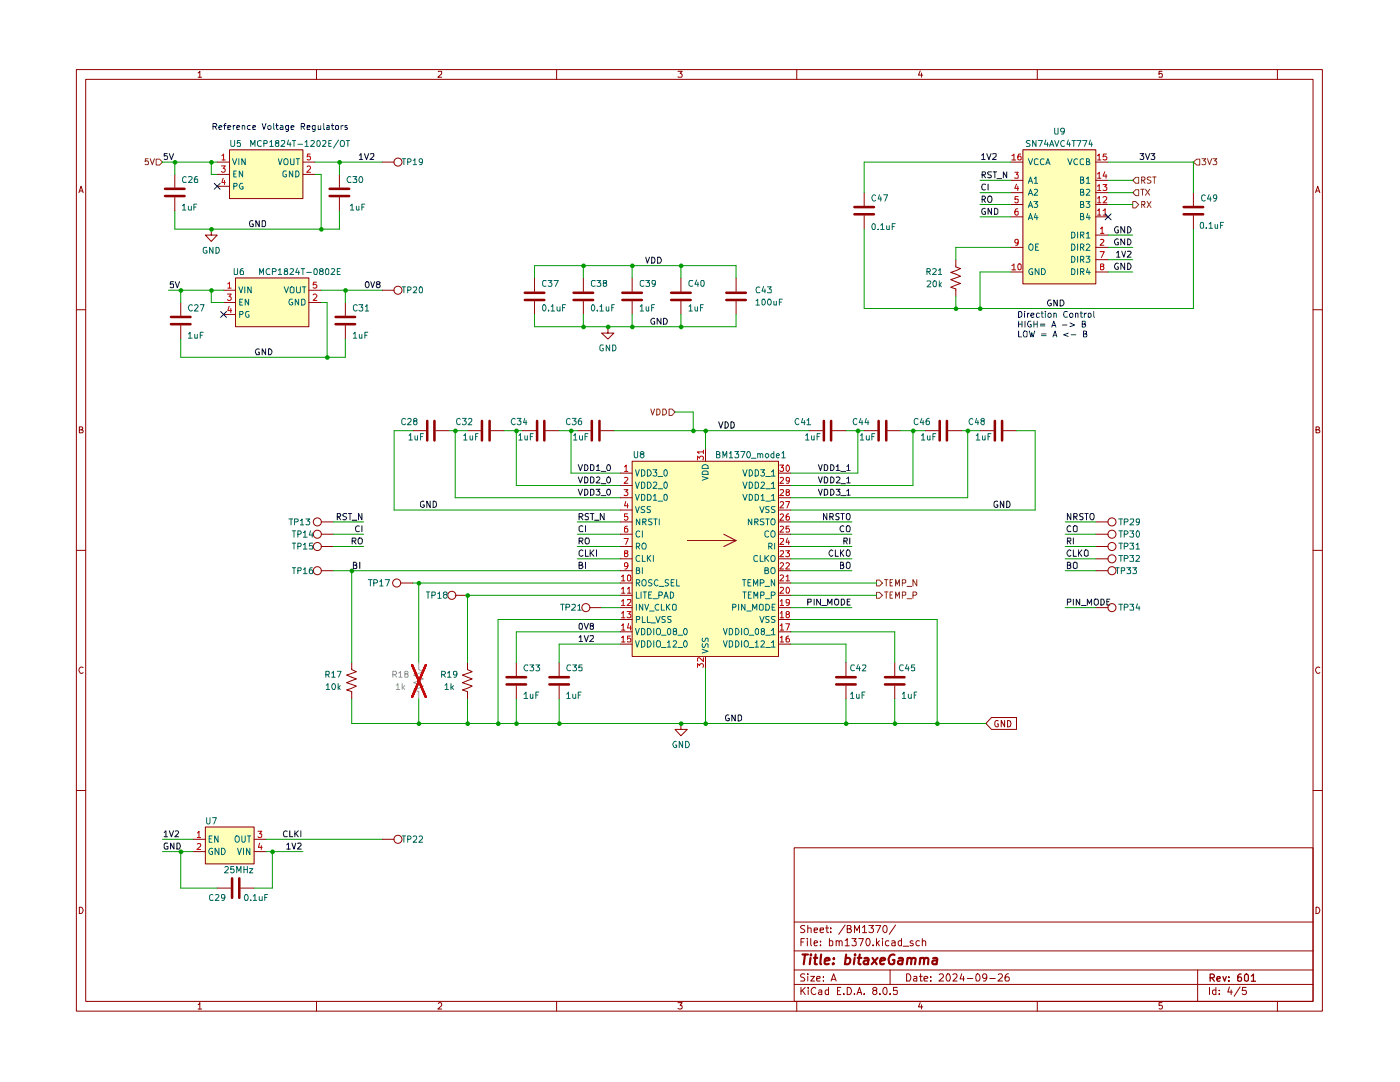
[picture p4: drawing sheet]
<svg xmlns="http://www.w3.org/2000/svg" width="279mm" height="216mm" viewBox="0 0 279 216" stroke-linecap="round" stroke-linejoin="round" font-family="sans-serif">
<g fill="none" stroke="#910000" stroke-width=".2">
<path d="M15.2 13.9h248.7v187.9h-248.7zM17.1 15.8h244.9v184h-244.9zM39.5 14.6l.4-.4v1.2M39.5 15.4h.7M63.2 13.9v1.9M87.5 14.3l.6-.1v.5l-.7 .7h.7M111.1 13.9v1.9M135.3 14.2h.8l-.4 .4 .4 .3v.4h-.8M159 13.9v1.9M183.6 14.1l-.3 .9h.9M183.9 14.6v.8M207 13.9v1.9"/>
<path d="M231.9 14.2h-.6v.5a.45 .45 0 0 1 .6 .1 .45 .45 0 0 1 0 .6l-.6-.1M254.9 13.9v1.9M15.8 38.4l.4-1.2 .4 1.2M15.9 38.1h.6M262.6 38.4l.4-1.2 .4 1.2M262.6 38.1h.6M15.2 61.8h1.9M262 61.8h1.9M15.8 85.8h.5l.2-.3-.2-.3h-.5v1.2h.6l.2-.5-.3-.1M262.6 85.8h.5l.2-.3-.2-.3h-.5v1.2h.6l.2-.5-.3-.1M15.2 109.8h1.9M262 109.8h1.9"/>
<path d="M16.6 133.2a.59 .59 0 0 0-.9 .5 .59 .59 0 0 0 .8 .6l.1-.1M263.4 133.2a.59 .59 0 0 0-.9 .5 .59 .59 0 0 0 .8 .6l.1-.1M15.2 157.7h1.9M262 157.7h1.9M158.5 169.2h103.5v30.6h-103.5zM15.8 181a.65 .65 0 0 1 .8 .7 .65 .65 0 0 1-.8 .6zM63.2 199.8v2M111.1 199.8v2M158.5 196.4h103.5M158.5 193.6h103.5M158.5 189.7h103.5M158.5 184h103.5"/>
<path d="M159 199.8v2M159.9 197v1.5M159.9 188h.5M160.1 197.6l.6 .9M160.5 187.3h-.6v1.4M160.6 194.4h-.7l-.1 .3 .1 .3a.49 .49 0 0 1 .6 .1 .49 .49 0 0 1 0 .6l-.7 .1M160.6 184.7a.6 .6 0 0 0-.8 .2l.1 .4a.74 .74 0 0 1 .7 .5l-.2 .3-.6-.1M160.7 197l-.8 .9M161.1 187.3v.1M161.1 187.7v1M161.2 194.3v.2M161.2 185.3l.6-.1 .1 .9"/>
<path d="M161.2 184.7v1.4M161.2 194.8v1M161.3 197v.2M161.3 197.5v1M161.8 194.8h.8l-.8 1h.8M161.8 187.3v1.2l.2 .2M162.5 188.2l.7-.2-.1-.2-.5-.1-.1 .3 .1 .6h.5M162.5 185.6l.7-.1-.1-.3h-.5l-.1 .1v.6l.1 .2 .5-.1M162.8 197.2a.68 .68 0 0 0-1 .5 .68 .68 0 0 0 .8 .8l.2-.2M163 195.3l.7-.1v-.3l-.5-.1-.2 .2 .1 .8h.6M163.4 197.6h.6v.9M163.7 185.6l.6-.1v-.3h-.6v.1v.6l.2 .2 .4-.1"/>
<path d="M163.7 188.6v.1M163.7 187.8v.2M164 197.9l-.6 .1-.1 .1v.2l.3 .2 .4-.1M164.3 195.7v.1M164.3 194.9v.1M164.8 185.2h.6M165 184.7v1.2l.4 .2M165.4 197.6l-.5-.1-.2 .3 .1 .6h.6M165.4 197v1.5M165.5 187.8l.4-.1 .3 .2v.7l-.3 .1-.4-.1M165.5 187.3v1.4M165.8 185.9v.2"/>
<path d="M165.8 185.2v.1M165.9 195.8l.5-1.5 .5 1.5M166 195.4h.7M166.9 187.9v-.1a.36 .36 0 0 1 .6 .2v.7M166.9 187.7v1M167.1 197.7h.5M167.5 188l.1-.3 .4 .1 .1 .9M167.8 197h-.7v1.5h.7M168.4 198.3v.2M168.7 187.6h.1l.3-.3v1.4M168.7 188.7h.8M168.7 184.6l-1.3 1.8"/>
<path d="M169.1 197a.73 .73 0 0 1 .8 .7 .73 .73 0 0 1-.8 .8zM169.1 185.3h.7v-.6h-.7v1.4h.6l.2-.3v-.2l-.3-.3M170 187.3h.9l-.5 .5 .5 .2v.6l-.3 .1h-.4l-.2-.1M170.5 198.3v.2M170.5 186.1v-1.4l.5 1 .5-1v1.4M171 198.5l.5-1.5 .5 1.5M171.2 198h.7M171.4 187.3h.9l-.6 1.4M172.1 185.1l.5-.4v1.4M172.1 186.1h.9M172.5 198.3v.2M173 187.3a.75 .75 0 0 1 .7 .6 .75 .75 0 0 1-.4 .8h-.2a1.1 1.1 0 0 1-.1-1.4z"/>
<path d="M173.4 184.7h.9l-.5 .5 .4 .1 .1 .5-.2 .3h-.4l-.3-.2M174.2 188.6v.1M174.4 197.6l-.2-.2 .2-.4h.4l.2 .3-.2 .3h-.4l-.2 .2v.4l.2 .3h.4l.2-.3v-.2l-.2-.4M174.8 184.7h1l-.7 1.4M174.9 187.3v1.4M175.1 188.1l.4 .6M175.5 187.7l-.6 .6M175.6 198.3v.2M176.1 187.3v.1M176.1 187.7v1M176.3 184.9l.4-.2a.8 .8 0 0 1 .4 .7 .8 .8 0 0 1-.6 .7 .93 .93 0 0 1-.2-1.2zM176.5 197a.78 .78 0 0 1 .6 .6 .78 .78 0 0 1-.2 .8l-.2 .1a.8 .8 0 0 1-.5-.7 .8 .8 0 0 1 .3-.8z"/>
<path d="M177.4 187.8l-.4-.1-.3 .3 .1 .6 .2 .1 .4-.1M177.6 198.3v.2M177.6 193.6v2.8M178 187.8h.6v.9M178.6 188l-.6 .2v.4h.6M178.7 184.6l-1.2 1.8M179.1 197h-.8v.7h.8l-.1 .7-.5 .1-.2-.2M179.9 187.8l-.4-.1-.3 .3 .1 .6 .2 .1 .4-.1M179.9 187.3v1.4M180.3 188.8h1.1M180.9 194.3a.81 .81 0 0 1 .9 .5 .81 .81 0 0 1-.3 1h-.6zM182.2 187.8a.36 .36 0 0 0-.6 .2l.7 .4-.3 .3-.4-.1"/>
<path d="M182.4 194.9h.6v.9h-.6l-.1-.4 .7-.2M183.5 187.8l-.4-.1-.3 .3v.4l.3 .3 .4-.1M183.5 194.8h.6M183.7 194.3v1.5h.4M184.1 187.9l.1-.1a.36 .36 0 0 1 .5 .2v.7M184.1 187.3v1.4M184.4 195.3l.8-.1-.1-.3-.4-.1-.3 .2 .1 .8h.6M185.8 195.7v.1M185.8 194.9v.1M187.5 194.5l.1-.2h.4l.3 .4-.1 .3-.8 .8h.9M189.1 194.3h.2a1.1 1.1 0 0 1 .2 1.5h-.4l-.3-.6 .1-.5zM190.2 194.5l.6-.2 .2 .4-.1 .3-.7 .8h.8"/>
<path d="M191.9 194.3l-.3 1h.8M192.3 194.8v1M193 195.2h1.1M194.8 194.5l.3-.2a.84 .84 0 0 1 .2 1.5l-.5-.1zM196.9 195l-.3 .2h-.3l-.2-.2v-.3l.2-.4 .6 .2a1.08 1.08 0 0 1-.3 1.3h-.3M197.5 195.2h1.1M199.2 194.5l.6-.2 .3 .4-.1 .3-.9 .8h1M201.3 194.3h-.3a1.04 1.04 0 0 0-.3 1.5h.6l.1-.6-.2-.3-.5 .1-.1 .2M207 199.8v2M239 193.6v6.2M241.4 197v1.5M242.7 197.6l-.5-.1-.2 .3v.4l.2 .3 .5-.1"/>
<path d="M242.7 197v1.5M243.3 198.3v.2M243.3 197.6v.1M245.4 196.9l-.4 1.1h1M245.7 197.5v1M247.5 196.9l-1.2 1.9M248.7 197h-.7l-.1 .7 .7-.1 .2 .6-.3 .3-.6-.2M254.9 199.8v2M262.6 181a.65 .65 0 0 1 .8 .7 .65 .65 0 0 1-.8 .6zM39.5 200.5l.4-.4v1.2M39.5 201.3h.7M87.5 200.2l.1-.1h.4l.1 .1v.5l-.7 .6h.7"/>
<path d="M135.3 200.1h.8l-.4 .5 .4 .1v.6h-.8M183.6 200.1l-.3 .8h.9M183.9 200.5v.8M231.9 200.1h-.6v.6h.6l.1 .4-.3 .2h-.4"/>
</g>
<path d="M241.5 195.1l.8-.1v-.5l-.3-.1h-.5v1.4M241.9 195.1l.5 .7M242.9 195.4l.6-.2-.1-.3h-.4l-.1 .1v.6l.1 .2 .5-.1M244.1 194.9l.3 .9 .3-.9M245.2 195.7v.1M245.2 194.9v.1M247.7 194.4h-.3l-.4 .3v1h.7v-.7l-.4-.1-.3 .1v.2M248.5 194.5l.3-.1 .3 .3-.1 1h-.5zM249.7 194.8l.4-.4v1.4M249.7 195.8h.9" fill="none" stroke="#910000" stroke-width=".25"/>
<g fill="none" stroke="#910000" stroke-width=".42">
<path d="M160.1 190.5h1.1M160.7 190.5l-.3 1.9M161.8 191.1l-.2 1.3M161.8 190.5v.1M162.4 191.1h.7M162.8 190.5l-.2 1.8 .4 .1M163.9 190.5l-.2 1.7 .2 .2M164.6 191.7l1-.1-.1-.4a.6 .6 0 0 0-.9 .2v.9h.8M166.3 192.2l.1 .1h-.2l.1-.1-.1 .2M166.4 191.2v.2M168.8 191.2a.6 .6 0 0 1 .9 .3l-.1 .6a.65 .65 0 0 1-.9 .2M168.9 190.5l-.3 1.9"/>
<path d="M170.6 191.1l-.2 1.3M170.6 190.5v.1M171.2 191.1h.7M171.6 190.5l-.3 1.7 .1 .1 .3 .1M172.5 191.2h.8l-.1 1.2M173.4 191.6h-.7l-.4 .3v.3l.3 .2 .7-.1M174.1 191.1l.9 1.3M175.1 191.1l-1.2 1.3M175.6 191.7l1-.1v-.4a.6 .6 0 0 0-.9 .2v.9h.7M178.5 190.5a.87 .87 0 0 0-.9 .2 .87 .87 0 0 0-.3 .9l.1 .3a.59 .59 0 0 0 .4 .5 .59 .59 0 0 0 .6-.2l.1-.6h-.3M179.4 191.2h.7l-.1 1.2M180.1 191.6h-.6l-.3 .3v.3l.3 .2 .5-.1"/>
<path d="M181.1 191.3l.3-.2 .4 .1v1.2M181.1 191.1l-.1 1.3M181.9 191.4a.47 .47 0 0 1 .4-.3 .47 .47 0 0 1 .5 .3l-.2 1M183.7 191.3l.2-.2 .5 .1v1.2M183.7 191.1l-.2 1.3M184.4 191.4a.47 .47 0 0 1 .5-.3 .47 .47 0 0 1 .4 .3l-.1 1M186.2 191.2h.8l-.1 1.2M187 191.6l-.9 .1v.2v.4l.2 .1 .6-.1"/>
</g>
<path d="M82.3 132.7l2.7 6.4M85 132.7l-2.7 6.4" fill="none" stroke="#f10000" stroke-width=".42"/>
<g fill="#ffffba">
<path d="M41 165h9.7v7.4h-9.7z"/>
<path d="M47 55.5h14.6v9.7h-14.6z"/>
<path d="M45.8 29.9h14.7v9.7h-14.7z"/>
<path d="M126.2 92h29.2v39h-29.2z"/>
<path d="M204.1 29.9h14.6v26.7h-14.6z"/>
</g>
<g fill="none" stroke="#910000" stroke-width=".51">
<path d="M32.9 39.1h3.9M32.9 37.7h3.9M65.8 39.1h3.9M65.8 37.7h3.9M104.7 59.9h3.9M104.7 58.4h3.9M114.5 59.9h3.9M114.5 58.4h3.9M34.1 64.7h3.9M34.1 63.2h3.9M67 64.7h3.9M67 63.2h3.9"/>
<path d="M85.3 84v3.9M86.7 84v3.9M96.2 84v3.9M97.7 84v3.9M107.2 84v3.9M108.6 84v3.9M118.1 84v3.9M119.6 84v3.9M46.3 175.3v3.9M47.8 175.3v3.9"/>
</g>
<g fill="none" stroke="#910000" stroke-width=".2">
<path d="M34.9 34.8v2.6M34.9 39.4v2.7M67.7 34.8v2.6M67.7 39.4v2.7M76.3 32.3h2.4M42.2 45.7v1.2h-1.2l1.2 1.3 1.2-1.3h-1.2M44.6 57.9h2.4M47 55.5h14.6v9.7h-14.6zM61.6 57.9h2.5M76.3 57.9h2.4M106.7 55.5v2.7M116.4 55.5v2.7"/>
<path d="M36.1 60.4v2.6M36.1 64.9v2.8M44.6 60.4h2.4M44.6 62.7h2.4M61.6 60.4h2.5M68.9 60.4v2.6M68.9 64.9v2.8M106.7 60.1v2.6M116.4 60.1v2.6M82.4 85.9h2.6M87 85.9h2.7M93.3 85.9h2.7"/>
<path d="M98 85.9h2.6M104.2 85.9h2.7M108.9 85.9h2.7M115.2 85.9h2.7M119.9 85.9h2.6M64.1 113.9h2.5M64.1 106.6h2.5M64.1 109.1h2.5M64.1 104.1h2.5M79.9 116.3h2.5M70.2 132.2v1.4l.9 .4-1.9 .7 1.9 .8-1.9 .7 1.9 .7-1.9 .8 1 .3v1.4M38.5 167.5h2.5"/>
<path d="M38.5 169.9h2.5M41 165h9.7v7.4h-9.7zM43.4 177.2h2.7M48 177.2h2.7M50.7 167.5h2.4M50.7 169.9h2.4M76.3 167.5h2.4"/>
<circle cx="79.4" cy="32.3" r=".8"/>
<circle cx="79.4" cy="57.9" r=".8"/>
<circle cx="63.3" cy="106.6" r=".8"/>
<circle cx="63.3" cy="113.9" r=".8"/>
<circle cx="63.3" cy="109.1" r=".8"/>
<circle cx="63.3" cy="104.1" r=".8"/>
<circle cx="79.2" cy="116.3" r=".8"/>
<circle cx="79.4" cy="167.5" r=".8"/>
</g>
<g fill="none" stroke="#0f0f0f" stroke-width=".2">
<path d="M33.4 30.7h-.6v.5l.4-.1 .2 .2v.5h-.6M33.8 30.7l.4 1.1 .4-1.1M71.7 31l.4-.3v1.1M71.7 31.8h.7M72.7 30.7l.5 1.1 .4-1.1M73.9 30.7h.6l.1 .5-.8 .6h.8M34.6 56.2h-.6v.5h.6v.6h-.6M35 56.2l.4 1.2 .4-1.2M73.1 56.2l.4 .1a.66 .66 0 0 1-.3 1.1 .84 .84 0 0 1-.1-1.2zM74 56.2l.3 1.2 .5-1.2M75.4 56.7l-.3-.3 .2-.2h.4l.2 .3-.3 .2h-.3l-.2 .3 .1 .3 .2 .1h.2l.3-.2-.1-.4-.2-.1M51.7 69.7a.61 .61 0 0 0-.7 .3 .61 .61 0 0 0 .2 .8h.5v-.5h-.1"/>
<path d="M53 69.6v1.2l-.7-1.2v1.2M53.6 69.6a.66 .66 0 0 1 .7 .4 .66 .66 0 0 1-.3 .8h-.4zM85.9 100v1.3l-.7-1.3v1.3M86.4 100a.64 .64 0 0 1 .7 .6 .64 .64 0 0 1-.7 .7zM115.4 92.7l.4 1.2 .4-1.2M115.4 97.6l.4 1.2 .4-1.2M115.4 95.2l.4 1.2 .4-1.2M116.7 92.7a.66 .66 0 0 1 .6 .4 .66 .66 0 0 1-.2 .8h-.4zM116.7 97.6h.4a.66 .66 0 0 1 .2 .8 .66 .66 0 0 1-.6 .4zM116.7 95.2a.66 .66 0 0 1 .6 .4 .66 .66 0 0 1-.2 .8h-.4zM117.9 92.7l.5 .1 .1 .3v.5l-.1 .3h-.5zM117.9 97.6h.5l.1 .3v.7l-.3 .2h-.3z"/>
<path d="M117.9 95.2h.3l.3 .2v.7l-.1 .3h-.5zM119 97.6h.7l-.4 .4 .3 .1 .1 .2-.1 .4h-.6M119 93.1l.4-.4v1.2M119 95.3l.5-.1 .2 .3-.7 .9h.7M119 93.9h.7M120 94.1h.9M120 98.9h.9M120 96.5h.9M121.2 97.8l.1-.2 .4 .1a.66 .66 0 0 1-.3 1.1l-.1-.1a.67 .67 0 0 1-.1-.9zM121.2 92.8l.2-.1a.75 .75 0 0 1 .3 1.2h-.4a.78 .78 0 0 1-.1-1.1zM121.2 95.3l.3-.1a.84 .84 0 0 1 .2 1.2h-.4a.78 .78 0 0 1-.1-1.1zM67.3 103.1l.6-.1v-.5l-.6-.1v1.3"/>
<path d="M67.6 103.1l.4 .6M69.2 102.5l-.5-.1-.3 .3 .1 .3 .7 .3-.3 .4-.5-.1M69.5 102.4h.7M69.9 102.4v1.3M70.3 108h.6l.1-.5-.1-.1h-.6v1.1M70.3 103.8h.9M70.5 112.8h.5l.2-.4-.2-.2h-.5v1.3h.5l.2-.2v-.4l-.2-.1M70.6 108l.4 .5M71.6 107.4h.5a.77 .77 0 0 1-.1 1.1h-.3a.86 .86 0 0 1-.1-1.1zM71.7 105l-.2-.1a.67 .67 0 0 0-.5 .5 .67 .67 0 0 0 .2 .7l.5-.1M71.8 112.2v1.3M72.2 102.4v1.3l-.7-1.3v1.3"/>
<path d="M72.2 104.9v1.2M84.6 100.1l-.3-.1-.4 .3 .1 .8 .3 .2 .3-.1 .1-.4h-.3M115.6 103.1h.5l.2-.4-.2-.3h-.5v1.3M115.6 112.8l.6-.1v-.4l-.6-.1v1.3h.5l.2-.5-.3-.2M115.9 103.1l.4 .6M116.8 112.2v1.3M117.4 102.5l-.4-.1-.2 .3v.3l.6 .2v.3l-.1 .2-.5-.1M117.8 102.4h.7M118.2 102.4v1.3M118.6 103.8h1M120.6 102.4v1.3l-.8-1.3v1.3M32.8 166.1l.3-.3v1.2"/>
<path d="M32.8 167h.6M33.4 168.2h-.5l-.1 .3v.7l.1 .2 .6-.1v-.4h-.2M33.8 165.8l.4 1.2 .4-1.2M34.7 168.2v1.2l-.7-1.2v1.2M35 165.9l.4-.1 .2 .3-.7 .9h.7M35.3 168.2h.4l.2 .2 .1 .5-.3 .5h-.4zM57.2 168.6l.4-.4v1.2M57.2 169.4h.7M57.3 165.9l-.2-.1a.67 .67 0 0 0-.5 .5 .67 .67 0 0 0 .2 .7l.5-.1M57.8 165.8v1.2h.6M58.3 168.2l.4 1.2 .3-1.2M58.8 165.8v1.2"/>
<path d="M59 166.3l.5 .7M59.4 168.3l.5-.1 .2 .4-.7 .8h.7M59.5 165.8l-.7 .7M60 165.8v1.2"/>
</g>
<path d="M83.6 132.2v1.4l.9 .4-1.9 .7 1.9 .8-1.9 .7 1.9 .7-1.9 .8 1 .3v1.4" fill="none" stroke="#a0a0a0" stroke-width=".2"/>
<path d="M82.3 132.7l2.7 6.4M85 132.7l-2.7 6.4" fill="none" stroke="#f10000" stroke-width=".42"/>
<g fill="none" stroke="#006665" stroke-width=".2">
<path d="M47.7 57.2l.4 1.2 .3-1.2M48.4 59.7h-.6v1.2h.6M48.9 57.2v1.2M49.6 59.7v1.2l-.7-1.2v1.2M50.1 57.2v1.2l-.7-1.2v1.2M56.7 57.2l.5 1.2 .4-1.2M57.9 57.4l.3-.2 .5 .2v.9l-.2 .1h-.4l-.2-.1zM58.3 59.7h-.4a.61 .61 0 0 0-.2 .8 .61 .61 0 0 0 .7 .3v-.4h-.2M59.2 57.2v1.1l.2 .1h.4l.1-.1v-1.1M59.6 59.7v1.2l-.7-1.2v1.2M60.2 59.7h.5l.2 .2v.7l-.4 .3h-.3zM60.3 57.2h.7"/>
<path d="M60.7 57.2v1.2M47.8 62.7h.6v-.6h-.6v1.2M47.8 60.3h.5M49.7 62.1h-.5l-.2 .3v.6l.2 .2h.5v-.4h-.2M41.7 167.4h.5M42.3 166.8h-.6v1.3h.6M42.4 169.3h-.1a.64 .64 0 0 0-.6 .5 .64 .64 0 0 0 .5 .7l.2-.1v-.5h-.2M43.5 166.8v1.3l-.7-1.3v1.3M43.7 169.3v1.2l-.8-1.2v1.2M44.2 169.3a.65 .65 0 0 1 .8 .6 .65 .65 0 0 1-.8 .6zM47 167l.2-.2 .4 .1a.77 .77 0 0 1-.2 1.2l-.3-.1a.92 .92 0 0 1-.1-1zM47.4 169.3l.4 1.2 .4-1.2"/>
<path d="M48.3 166.8v1l.2 .3 .4-.1v-.2v-1M48.6 169.3v1.2M49.4 166.8h.6M49.7 166.8v1.3M49.9 169.3v1.2l-.7-1.2v1.2"/>
</g>
<g fill="none" stroke="#b90000" stroke-width=".2">
<path d="M45.4 58.7h.7l-.4 .5 .4 .1v.1v.5h-.5l-.2-.1M45.5 56.6l.3-.3v1.2M45.5 57.5h.6M62.5 58.8l.2-.1h.3l.2 .2v.4l-.7 .6h.7M63.2 56.3h-.6l-.1 .6 .2-.2h.3l.2 .3v.4h-.7M45.7 61.1l-.2 .9h.7M46.1 61.6v.8M39.4 166.2l.3-.3v1.2M39.4 168.4h.6v.4l-.7 .7h.7M39.4 167.1h.6M51.5 165.9h.7l-.4 .5h.4v.6l-.6 .1-.1-.1M51.8 168.2l-.2 .9h.7"/>
<path d="M52.2 168.7v.8"/>
</g>
<path d="M31.2 31.8h.6l.6 .5-.6 .6h-.6z" fill="#fff"/>
<path d="M29.6 31.7h-.6v.6l.1-.2 .5 .1v.7l-.6-.1M30 31.7l.4 1.2 .4-1.2M31.2 31.8h.6l.6 .5-.6 .6h-.6z" fill="none" stroke="#765500" stroke-width=".2"/>
<g fill="none" stroke="#0f0f0f" stroke-width=".2">
<path d="M50.5 44h-.5l-.1 .2-.1 .5 .2 .5 .5-.1v-.4h-.2M51.7 44v1.2l-.6-1.2v1.2M52.3 44h.5l.2 .3v.7l-.2 .2h-.5zM115.6 108h.6l.1-.5-.1-.1h-.6v1.1M115.9 108l.4 .5M116.3 109.9l-.3-.2-.4 .4 .1 .7 .3 .2 .3-.2M116.3 105h-.1a.46 .46 0 0 0-.6 .2v.6l.1 .3 .6-.1M116.8 109.7v1.3h.6M116.8 104.9v1.2M116.9 107.4h.5a.77 .77 0 0 1-.1 1.1h-.4a.87 .87 0 0 1 0-1.1zM117.8 109.7v1.3M117.9 110.3l.6 .7"/>
<path d="M118.5 109.7l-.7 .8M119 109.7v1.3M213 112.8h.4l.3-.4-.3-.2h-.4v1.3h.4l.3-.2v-.4l-.3-.1M213 108h.6l.1-.6h-.7v1.1M213.3 108l.4 .5M213.7 105a.61 .61 0 0 0-.8 .3 .61 .61 0 0 0 .3 .8l.5-.1M213.7 109.9l-.3-.2a.61 .61 0 0 0-.4 .8 .61 .61 0 0 0 .7 .4v-.1M214.2 112.4l.3-.2 .5 .2v.9l-.3 .2-.5-.2zM214.2 105.1l.3-.2 .5 .2v.8l-.2 .2h-.4l-.2-.2zM214.2 109.7v1.3h.6M214.2 107.4v1.1M214.2 119.6v1.1"/>
<path d="M215.2 109.7v1.3M215.4 110.3l.5 .7M215.5 119.6v1.1l-.7-1.1v1.1M215.9 109.7l-.7 .8M216.7 109.7h.2l.3 .3v.8l-.3 .2-.5-.2v-.8zM218.5 119.6h.5a.77 .77 0 0 1-.1 1.1h-.3a.86 .86 0 0 1-.1-1.1zM219.7 119.6h.4a.66 .66 0 0 1 .3 .7 .66 .66 0 0 1-.7 .4zM221.5 119.6h-.6v1.1h.6M115.6 127.2l.3-.4v1.2M115.6 128h.6M115.7 124.5l.3-.1a.91 .91 0 0 1 .1 1.2h-.4l-.1-.2zM116.6 126.8l.4 1.2 .4-1.2"/>
<path d="M116.6 124.4l.4 1.2 .4-1.2M117.8 126.9l.6-.1 .1 .4-.8 .8h.8M117.9 124.9l-.1-.1v-.3h.6v.4h-.5l-.1 .2 .1 .5h.5l.1-.5-.3-.2M213 120.1h.7v-.5h-.7v1.1M215.8 120.8h.9M217 120.7v-1.1l.4 .8 .4-.8v1.1M220.9 120.1h.4"/>
</g>
<g fill="none" stroke="#910000" stroke-width=".2">
<path d="M43.4 32.3h2.4M43.4 34.8h2.4M43.4 37.2h2.4M45.8 29.9h14.7v9.7h-14.7zM60.5 32.3h2.3M60.5 34.8h2.3M90.8 118.8h2.5M218.7 113.9h2.5M218.7 111.5h2.5M93.3 132.2v1.4l.9 .4-1.9 .7 1.9 .8-1.9 .7 1.9 .7-1.9 .8 1 .3v1.4M103 132.2v2.7M103 136.8v2.6"/>
<path d="M111.6 132.2v2.7M111.6 136.8v2.6M117.7 121.2h2.4M178.6 132.2v2.7M178.6 136.8v2.6M218.7 121.2h2.5M197.9 143.2h5v2.3h-5l-1.1-1.1zM199.2 143.9l-.3-.1-.4 .3v.6l.4 .3h.3v-.6h-.1M200.5 143.8v1.2l-.7-1.2v1.2M201.1 143.8a.64 .64 0 0 1 .7 .6 .64 .64 0 0 1-.7 .6z"/>
<circle cx="90.2" cy="118.8" r=".8"/>
<circle cx="221.9" cy="113.9" r=".8"/>
<circle cx="221.9" cy="111.5" r=".8"/>
<circle cx="116.9" cy="121.2" r=".8"/>
<circle cx="221.9" cy="121.2" r=".8"/>
</g>
<g fill="none" stroke="#006665" stroke-width=".2">
<path d="M46.4 31.7l.4 1.2 .4-1.2M46.7 37.2l.5-.1 .1-.4-.1-.1h-.5v1.2M46.7 34.7h.3M47.2 34.1h-.5v1.2h.5M47.7 31.7v1.2M48.4 34.1v1.2l-.6-1.2v1.2M48.4 36.6h-.4a.67 .67 0 0 0-.2 .7 .67 .67 0 0 0 .5 .5l.2-.1v-.4h-.2M48.9 31.7v1.2l-.6-1.2v1.2M55.5 31.7l.4 1.2 .4-1.2M56.7 31.8l.3-.1 .3 .1a.87 .87 0 0 1 0 1.1h-.5l-.2-.4zM57.2 34.1h-.6l-.1 .3v.7a.45 .45 0 0 0 .7 .1v-.4h-.2M58 31.7l.1 1.2 .6-.1v-1.1"/>
<path d="M58.4 34.1v1.2l-.7-1.2v1.2M59 34.1h.4a.66 .66 0 0 1 .3 .8 .66 .66 0 0 1-.7 .4zM59.1 31.7h.7M59.4 31.7v1.2"/>
</g>
<path d="M44.2 33.1h.8l-.5 .5 .4 .1 .1 .4-.3 .3h-.3l-.2-.2M44.3 31.1l.3-.4v1.2M44.3 31.9h.7M44.5 35.6l-.2 .8h.7M44.8 36v.8M61.3 33.3l.4-.2 .2 .1 .1 .3-.8 .9h.8M61.9 30.7h-.5l-.1 .6 .2-.1h.4v.6h-.6" fill="none" stroke="#b90000" stroke-width=".2"/>
<path d="M101.1 136.6h3.9M101.1 135.1h3.9M109.6 136.6h3.9M109.6 135.1h3.9M176.6 136.6h3.9M176.6 135.1h3.9" fill="none" stroke="#910000" stroke-width=".51"/>
<path d="M174.9 115.7h.6l.6 .6-.6 .6h-.6z" fill="#fff"/>
<path d="M174.9 115.7h.6l.6 .6-.6 .6h-.6zM176.5 115.7h.7M176.9 115.7v1.2M177.6 116.2h.4M178.1 115.7h-.5v1.2h.5M178.7 116.9v-1.2l.4 .9 .4-.9v1.2M180.1 116.3l.7-.1v-.4l-.2-.1h-.5v1.2M181 117h1M183 115.7v1.2l-.8-1.2v1.2" fill="none" stroke="#765500" stroke-width=".2"/>
<path d="M174.9 118.2h.6l.6 .6-.6 .6h-.6z" fill="#fff"/>
<path d="M174.9 118.2h.6l.6 .6-.6 .6h-.6zM176.5 118.1h.7M176.9 118.1v1.3M177.6 118.7h.4M178.1 118.1h-.5v1.3h.5M178.7 119.4v-1.3l.4 .9 .4-.9v1.3M180.1 118.8h.5l.2-.2v-.4l-.7-.1v1.3M181 119.5h1M182.2 118.8h.5l.3-.3-.1-.3-.7-.1v1.3" fill="none" stroke="#765500" stroke-width=".2"/>
<g fill="none" stroke="#0f0f0f" stroke-width=".2">
<path d="M128.9 51.3l.3 1.2 .4-1.2M130.1 51.3a.66 .66 0 0 1 .6 .4 .66 .66 0 0 1-.2 .8h-.4zM131.2 51.3a.66 .66 0 0 1 .8 .4 .66 .66 0 0 1-.3 .8h-.5zM130.6 63.6a.61 .61 0 0 0-.7 .3 .61 .61 0 0 0 .2 .8h.5v-.5h-.1M131.9 63.5v1.2l-.7-1.2v1.2M132.4 63.5a.66 .66 0 0 1 .7 .4 .66 .66 0 0 1-.2 .8h-.5zM213.7 102.4v1.3l-.7-1.3v1.3M214.3 103.1h.5l.2-.1v-.4l-.2-.2h-.5v1.3M214.5 103.1l.5 .6M216.2 102.5l-.5-.1-.2 .2v.4l.6 .1 .1 .2-.1 .3h-.6M216.5 102.4h.7M216.8 102.4v1.3"/>
<path d="M217.6 102.6l.5-.2a.86 .86 0 0 1 0 1.3h-.3a.79 .79 0 0 1-.2-1.1z"/>
</g>
<g fill="none" stroke="#910000" stroke-width=".2">
<path d="M126.2 55.5v2.7M135.9 55.5v2.7M121.3 65.2v1.3h-1.2l1.2 1.2 1.2-1.2h-1.2M126.2 60.1v2.6M135.9 60.1v2.6M161.5 85.9h2.7M166.1 85.9h2.7M172.5 85.9h2.6M177 85.9h2.7M184.7 85.9h2.6M189.2 85.9h2.7M195.6 85.9h2.7"/>
<path d="M200.2 85.9h2.7M218.7 109.1h2.5M218.7 106.6h2.5M218.7 104.1h2.5"/>
<circle cx="221.9" cy="106.6" r=".8"/>
<circle cx="221.9" cy="109.1" r=".8"/>
<circle cx="221.9" cy="104.1" r=".8"/>
</g>
<path d="M124.2 59.9h3.9M124.2 58.4h3.9M133.9 59.9h3.9M133.9 58.4h3.9M164.4 84v3.9M165.9 84v3.9M175.3 84v3.9M176.9 84v3.9M187.5 84v3.9M189 84v3.9M198.5 84v3.9M200 84v3.9" fill="none" stroke="#910000" stroke-width=".51"/>
<path d="M133.5 81.6h.6l.6 .6-.6 .7h-.6z" fill="#fff"/>
<path d="M129.9 81.6l.3 1.2 .4-1.2M131.1 81.6h.4a.66 .66 0 0 1 .2 .8 .66 .66 0 0 1-.6 .4zM132.3 81.6h.5a.66 .66 0 0 1 .2 .8 .66 .66 0 0 1-.7 .4zM133.5 81.6h.6l.6 .6-.6 .7h-.6z" fill="none" stroke="#765500" stroke-width=".2"/>
<path d="M145 59.9h3.8M145 58.4h3.8M166.9 136.6h3.9M166.9 135.1h3.9" fill="none" stroke="#910000" stroke-width=".51"/>
<g fill="none" stroke="#910000" stroke-width=".2">
<path d="M146.9 55.5v2.7M146.9 60.1v2.6M123.8 94.4h2.4M123.8 96.9h2.4M123.8 99.3h2.4M126.2 92h29.2v39h-29.2zM140.8 89.6v2.4M155.4 94.4h2.4M155.4 96.9h2.4M155.4 99.3h2.4M123.8 116.3h2.4M123.8 118.8h2.4"/>
<path d="M123.8 113.9h2.4M123.8 111.5h2.4M123.8 109.1h2.4M123.8 106.6h2.4M123.8 104.1h2.4M123.8 101.8h2.4M137.2 107.9h9.7M144.4 106.6l2.5 1.3M146.9 107.9l-2.5 1.2M155.4 116.3h2.4M155.4 118.8h2.4M155.4 113.9h2.4"/>
<path d="M155.4 111.5h2.4M155.4 109.1h2.4M155.4 106.6h2.4M155.4 104.1h2.4M155.4 101.8h2.4M123.8 121.2h2.4M123.8 123.6h2.4M123.8 126.1h2.4M123.8 128.5h2.4M140.8 131v2.4M155.4 121.2h2.4M155.4 123.6h2.4"/>
<path d="M155.4 126.1h2.4M155.4 128.5h2.4M168.8 132.2v2.7M168.8 136.8v2.6M135.9 144.4v1.1h-1.2l1.2 1.3 1.3-1.3h-1.3"/>
</g>
<g fill="none" stroke="#0f0f0f" stroke-width=".2">
<path d="M222.8 50.5l.4-.4v1.2M222.8 51.3h.7M223.2 47.8a.61 .61 0 0 0-.8 .3 .61 .61 0 0 0 .3 .8h.5v-.6h-.2M223.2 52.6a.54 .54 0 0 0-.6 .1 .54 .54 0 0 0-.2 .6l.4 .5 .4-.1v-.4h-.2M223.9 50.1l.4 1.2 .3-1.2M224.5 47.7v1.2l-.8-1.2v1.2M224.5 52.5v1.3l-.8-1.3v1.3M225 47.7a.66 .66 0 0 1 .7 .4 .66 .66 0 0 1-.2 .8h-.5zM225 52.5a.64 .64 0 0 1 .7 .6 .64 .64 0 0 1-.7 .7zM225 50.2l.6-.1 .1 .4-.7 .8h.7M143.4 84.2l.5 1.2 .4-1.2M144.7 84.2a.64 .64 0 0 1 .7 .6 .64 .64 0 0 1-.7 .6z"/>
<path d="M145.9 84.2a.64 .64 0 0 1 .7 .6 .64 .64 0 0 1-.7 .6zM145.5 142.7h-.5a.61 .61 0 0 0-.2 .8 .61 .61 0 0 0 .7 .3v-.5h-.2M146.7 142.7v1.2l-.6-1.2v1.2M147.3 142.7h.5l.2 .2v.7l-.4 .3h-.3z"/>
</g>
<g fill="none" stroke="#006665" stroke-width=".2">
<path d="M126.8 93.7l.4 1.3 .4-1.3M126.8 96.2l.4 1.3 .4-1.3M126.8 98.6l.4 1.2 .4-1.2M128 93.7a.52 .52 0 0 1 .7 .4v.6a.52 .52 0 0 1-.7 .3zM128 96.2a.52 .52 0 0 1 .7 .3v.6a.52 .52 0 0 1-.7 .4zM128 98.6l.7 .3v.7l-.2 .2h-.5zM129.2 93.7a.65 .65 0 0 1 .8 .7 .65 .65 0 0 1-.8 .6zM129.2 96.2a.65 .65 0 0 1 .8 .6 .65 .65 0 0 1-.8 .7zM129.2 98.6a.66 .66 0 0 1 .7 .4 .66 .66 0 0 1-.2 .8h-.5zM130.3 93.7h.8l-.4 .5 .4 .1v.5l-.2 .2-.6-.2M130.4 96.4l.2-.2h.3l.2 .2v.3l-.8 .8h.8M130.4 99l.3-.4v1.2"/>
<path d="M130.4 99.8h.7M131.3 95.1h1M131.3 97.5h1M131.3 100h1M132.5 96.4l.3-.2a.68 .68 0 0 1 .4 .6 .68 .68 0 0 1-.4 .7l-.3-.3zM132.6 98.7l.3-.1a.86 .86 0 0 1 .1 1.2h-.3l-.2-.1zM132.8 93.7a.68 .68 0 0 1 .4 .7 .68 .68 0 0 1-.4 .6l-.3-.3v-.7zM140.1 95.1l1.2 .3-1.2 .4M140.2 94.2l.2-.2h.7l.2 .2v.5h-1.2zM140.2 93a.72 .72 0 0 1 1.1 0v.5h-1.2zM148.3 98.6l.4 1.2 .4-1.2M148.3 96.2l.4 1.3 .4-1.3"/>
<path d="M148.3 93.7l.4 1.3 .4-1.3M149.5 98.6a.66 .66 0 0 1 .7 .5 .66 .66 0 0 1-.3 .7h-.4zM149.5 96.2a.64 .64 0 0 1 .7 .6 .64 .64 0 0 1-.7 .7zM149.5 93.7a.64 .64 0 0 1 .7 .7 .64 .64 0 0 1-.7 .6zM150.7 98.6h.3l.4 .3v.7l-.2 .2h-.5zM150.7 96.2h.3l.4 .3v.6l-.4 .4h-.3zM150.7 93.7h.3l.4 .4v.6l-.4 .3h-.3zM151.8 93.7h.8l-.5 .5 .4 .1 .1 .2-.1 .4-.5 .1-.2-.2M151.9 99l.3-.4v1.2M151.9 96.4l.4-.2 .3 .3-.8 1h.8M151.9 99.8h.7M152.8 95.1h1"/>
<path d="M152.8 97.5h1M152.8 100h1M153.9 99l.4-.4v1.2M153.9 96.5h.2l.2-.3v1.3M153.9 94.2l.4-.5v1.3M153.9 99.8h.8M153.9 97.5h.8M153.9 95h.8M126.8 101.1l.4 1.2 .4-1.2M127 116.3l.6-.1v-.5h-.6v1.2M127 118.1v1.3h.6M127 109.1l.6-.1v-.5l-.6-.1v1.2"/>
<path d="M127 113.8h.5l.1-.4-.6-.1v1.2l.6-.1 .1-.4-.3-.2M127.3 116.3l.4 .6M127.3 109.1l.4 .5M127.7 103.5v1.2l-.7-1.2v1.2M127.7 106.1l-.3-.2a.65 .65 0 0 0-.5 .7 .65 .65 0 0 0 .5 .6l.3-.2M127.7 110.9l-.3-.1a.67 .67 0 0 0-.5 .5 .67 .67 0 0 0 .3 .7l.5-.1M127.9 118.1v1.3M128.2 115.8l.5-.1a.86 .86 0 0 1 0 1.2 .46 .46 0 0 1-.6-.4zM128.2 108.5l.5-.1a.86 .86 0 0 1 .1 1.2h-.5l-.2-.4zM128.2 110.8v1.2h.6M128.2 105.9v1.3M128.2 113.3v1.2"/>
<path d="M128.3 104.1h.6v-.6h-.6v1.2M128.4 118.1h.6M128.5 104.1l.4 .6M128.7 101.1h-.6l-.2 .2 .3 .4h.2l.3 .2-.1 .3h-.7M128.7 118.1v1.3M129.2 110.8v1.2M129.4 111.3l.5 .7M129.5 118.7h.4M129.8 101.1h-.6l-.1 .2 .1 .3 .6 .3v.3h-.7M129.9 110.8l-.7 .7M130.1 118.1h-.6v1.3h.6M130.1 115.7h-.5l-.1 .1v.4l.6 .4-.2 .3-.4-.1"/>
<path d="M130.1 103.5h-.6v.5a.57 .57 0 0 1 .6 .7h-.6M130.3 119.5h.9M130.4 110.8v1.2M130.5 103.5h.7M130.8 103.5v1.2M131.3 115.8l-.2-.1a.65 .65 0 0 0-.5 .6 .65 .65 0 0 0 .5 .6l.2-.1M131.5 118.8h.5l.2-.2v-.4l-.7-.1v1.3M131.6 117h.9M131.6 103.5v1.2M132.5 119.4l.4-1.3 .5 1.3M132.7 119h.6M133.4 115.7h-.5l-.1 .1v.4l.6 .4-.2 .3-.4-.1"/>
<path d="M133.8 118.1a.64 .64 0 0 1 .7 .6 .64 .64 0 0 1-.7 .7zM133.9 116.2h.5M134.5 115.7h-.6v1.2h.6M135 115.7v1.2h.6M148.2 115.7h.6M148.3 118.1h.6M148.5 115.7v1.2M148.6 118.1v1.3M149.3 116.2h.4M149.4 118.7h.3M149.9 115.7h-.6v1.2h.6M149.9 118.1h-.5v1.3h.5"/>
<path d="M150 103.5v1.2l-.6-1.2v1.2M150.4 116.9v-1.2l.4 .9 .4-.9v1.2M150.5 119.4v-1.3l.4 .9 .3-.9v1.3M150.6 104.1h.6v-.6h-.6v1.2M150.9 104.1l.4 .6M151.2 110.9h-.1a.46 .46 0 0 0-.6 .2v.7l.1 .2 .6-.1M151.6 101.1l.5 1.2 .4-1.2M151.7 116.3l.7-.1 .1-.3-.3-.2h-.5v1.2M151.7 110.8v1.2h.6M151.8 118.8h.5l.2-.2v-.4l-.7-.1v1.3M152.5 103.5h-.6l-.2 .2 .2 .4 .5 .1v.5h-.7M152.7 113.8h.5v-.5h-.5v1.2h.5l.1-.1 .1-.4-.3-.2"/>
<path d="M152.7 117h.9M152.7 110.8v1.2M152.7 119.5h1M152.8 111.3l.6 .7M152.8 103.5h.7M153.2 103.5v1.2M153.4 109.1h.4l.3-.3-.1-.3-.6-.1v1.2M153.4 106.1l-.3-.2-.4 .4v.6l.1 .2 .4 .1 .2-.2M153.4 110.8l-.7 .7M153.5 101.1l-.7 .1v.3l.7 .4-.3 .4-.4-.1M153.7 109.1l.4 .5M153.9 118.8h.5l.3-.3-.1-.3-.7-.1v1.3"/>
<path d="M153.9 111l.3-.2 .4 .2 .1 .6-.2 .4h-.5l-.2-.4zM153.9 106.1l.3-.2 .3 .1a.77 .77 0 0 1-.2 1.2l-.3-.1a.92 .92 0 0 1-.1-1zM154 113.3h.5a.77 .77 0 0 1-.2 1.2l-.3-.1a.87 .87 0 0 1 0-1.1zM154 103.5h.5a.77 .77 0 0 1-.2 1.2h-.3a.87 .87 0 0 1 0-1.2zM154.6 115.7v1.2l-.7-1.2v1.2M154.6 108.4v1.2M154.7 101.1h-.6l-.2 .2 .3 .4h.2l.3 .2-.1 .3h-.7M126.8 125.4l.4 1.3 .4-1.3M126.8 127.8l.4 1.3 .4-1.3M127 123.6h.6v-.6h-.6v1.2M127 120.6v1.2M128 125.4a.52 .52 0 0 1 .7 .3v.6a.52 .52 0 0 1-.7 .4z"/>
<path d="M128 127.8a.52 .52 0 0 1 .7 .4v.6a.52 .52 0 0 1-.7 .3zM128.2 123v1.2h.6M128.3 120.6v1.2l-.7-1.2v1.2M128.7 120.6l.3 1.2 .5-1.2M129.2 123v1.2h.6M129.2 125.4a.65 .65 0 0 1 .8 .6 .65 .65 0 0 1-.8 .7zM129.2 127.8a.65 .65 0 0 1 .8 .7 .65 .65 0 0 1-.8 .6zM129.6 121.9h1M129.9 124.3h.9M130.5 125.4v1.3M130.5 127.8v1.3M130.9 123l.4 1.2 .4-1.2"/>
<path d="M131.2 125.4a.46 .46 0 0 1 .6 .4v.4a.46 .46 0 0 1-.6 .5 .86 .86 0 0 1 0-1.3zM131.2 127.8a.46 .46 0 0 1 .6 .5v.4a.46 .46 0 0 1-.6 .4 .86 .86 0 0 1 0-1.3zM131.5 120.7a.61 .61 0 0 0-.8 .3 .61 .61 0 0 0 .3 .8l.5-.1M132 120.6v1.2h.6M132 126.7h.9M132 129.2h.9M132.8 123h-.6a.47 .47 0 0 0 0 .5 .47 .47 0 0 0 .5 .2l.1 .4h-.7M133 120.6v1.2M133.2 128.2l.3-.4v1.3M133.2 121.1l.5 .7M133.2 129.1h.7M133.4 125.4l.5 .2v.8l-.3 .3a.75 .75 0 0 1-.2-1.3z"/>
<path d="M133.7 120.6l-.7 .6M133.9 123l-.6 .1v.3l.6 .5-.2 .3-.4-.1M134.2 120.7l.3-.1 .5 .1v.9l-.2 .2h-.4l-.2-.2zM134.4 128l.4-.2 .2 .4-.7 .9h.7M134.5 126l-.1-.4 .1-.2 .5 .1v.4l-.6 .2v.4l.1 .2h.3l.2-.3v-.4h-.2M135.3 126.7h.9M135.3 129.2h.9M136.6 125.5a.56 .56 0 0 1 .6 .3 .56 .56 0 0 1-.2 .7v.1a.56 .56 0 0 1-.6-.4 .56 .56 0 0 1 .2-.6zM136.6 127.9a.56 .56 0 0 1 .6 .4 .56 .56 0 0 1-.2 .6v.1a.56 .56 0 0 1-.6-.3 .56 .56 0 0 1 .2-.7zM140.1 129.5l1.2 .5-1.2 .3M140.2 128.4v.7h.4l.2-.5 .3-.2 .2 .2v.6M140.2 127.3l-.1 .5 .3 .2 .2-.1 .3-.6h.3l.1 .7"/>
<path d="M144.4 127.8l.4 1.3 .3-1.3M144.4 125.4l.4 1.3 .3-1.3M145.5 127.8h.4l.3 .4v.6l-.3 .3h-.4zM145.5 125.4h.4l.3 .3v.6l-.3 .4h-.4zM146.2 121.2h.6v-.5l-.6-.1v1.2M146.8 127.8a.64 .64 0 0 1 .7 .7 .64 .64 0 0 1-.7 .6zM146.8 125.4a.64 .64 0 0 1 .7 .6 .64 .64 0 0 1-.7 .7zM147.4 120.6v1.2M148 125.4v1.3M148 127.8v1.3M148.6 128l.2-.2 .4 .1a.77 .77 0 0 1-.2 1.2l-.3-.1a.92 .92 0 0 1-.1-1zM148.6 125.6l.2-.2 .4 .1a.77 .77 0 0 1-.2 1.2l-.3-.1a.92 .92 0 0 1-.1-1z"/>
<path d="M148.7 120.6v1.2l-.7-1.2v1.2M149 121.9h.9M149.5 126.7h1M149.5 129.2h1M150.2 121.8v-1.2l.4 .8 .4-.8v1.2M150.7 128.2h.2l.1-.4v1.3M150.7 129.1h.7M150.9 125.5l.2-.1 .3 .2v.8l-.3 .3a.71 .71 0 0 1-.2-1.2zM151.6 120.7l.2-.1 .5 .1v.9l-.2 .2h-.4l-.1-.2zM151.6 123l.5 1.2 .4-1.2M151.9 128l.4-.2 .3 .4-.8 .9h.8M152.1 126l-.1-.1a.31 .31 0 0 1 .1-.4 .31 .31 0 0 1 .4 .1v.3l-.5 .1-.1 .2v.2l.2 .3 .4-.1 .1-.2-.1-.4h-.2"/>
<path d="M152.8 120.6a.66 .66 0 0 1 .7 .4 .66 .66 0 0 1-.2 .8h-.5zM152.8 126.7h1M152.8 129.2h1M153.5 123l-.7 .1v.3l.7 .5-.3 .3-.4-.1M153.9 128.2h.2l.2-.4v1.3M153.9 125.8l.4-.4v1.3M153.9 129.1h.8M153.9 126.7h.8M154.1 121.2h.4M154.7 123h-.6l-.2 .2 .3 .4h.2l.3 .3-.1 .2h-.7M154.7 120.6h-.6v1.2h.6"/>
</g>
<g fill="none" stroke="#b90000" stroke-width=".2">
<path d="M124.5 97.7h.8l-.4 .4 .3 .1v.6h-.7M124.6 93.1l.4-.3v1.3M124.6 95.3h.5l.2 .3-.8 .8h.8M124.6 94.1h.7M139.2 91.8v-.8l.4 .4 .1-.3h.6v.7M140.4 90.2h-1.2l.3 .3M140.4 89.8v.7M155.6 92.8h.8l-.4 .5h.3l.1 .2-.1 .5-.5 .1-.2-.2M155.7 97.8l.6-.1 .1 .3-.8 .9h.8M155.7 95.3h.4l.3 .3-.8 .8h.8M157.1 98.2l-.2-.1v-.3l.5-.1 .2 .2-.1 .2-.6 .2v.5l.2 .1 .4-.1 .1-.2-.1-.3-.2-.1M157.1 92.8a.68 .68 0 0 1 .5 .6 .68 .68 0 0 1-.5 .7l-.2-.3v-.7z"/>
<path d="M157.6 95.8l-.3 .2h-.2l-.2-.2v-.5h.4l.3 .2-.2 .9h-.4M124 115.1l.4-.4v1.2M124 117.5l.4-.3v1.2M124 120l.4-.4v1.2M124 115.9h.7M124 118.4h.7M124.5 107.4h.9l-.5 1.2M124.9 100.1l-.3 .8h.8M124.9 110.4l-.3-.2v-.2l.6-.1v.4l-.6 .2 .1 .5a.36 .36 0 0 0 .6-.2l-.1-.4h-.1M125.2 117.5l.4-.3v1.2M125.2 119.7l.6-.1 .1 .4-.8 .8h.8M125.2 102.5h-.6v.6l.6-.1v.7l-.4 .1-.2-.2"/>
<path d="M125.2 105h-.2l-.4 .2v.9l.6 .1v-.7l-.3-.1-.3 .3M125.2 118.4h.7M125.2 100.5v.8M125.3 114.8h.5l.1 .7-.2 .4h-.3l-.2-.2zM125.3 112.8l-.1 .2-.6-.1 .1-.5 .4-.1 .1 .1a.85 .85 0 0 1-.2 1.1h-.3M155.7 120l.3-.4v1.2M155.7 117.3l.4-.1 .3 .3-.8 .9h.8M155.7 114.8l.4-.1 .3 .4-.8 .8h.8M155.7 112.4l.4-.1 .3 .3-.8 .9h.8M155.7 110l.6-.1 .1 .3-.8 .9h.8M155.7 107.5l.6-.1 .1 .4-.8 .8h.8M155.7 105.1l.4-.1 .3 .3-.8 .9h.8"/>
<path d="M155.7 102.7l.4-.2 .3 .4-.8 .9h.8M155.7 100.2l.4-.1 .2 .1 .1 .3-.8 .8h.8M156.8 109.9h.8l-.5 .4 .4 .1v.6h-.7M156.8 100.1h.8l-.5 1.2M156.9 115.1l.3-.4v1.2M156.9 112.4l.4-.1 .3 .3-.8 .9h.8M156.9 115.9h.7M157 117.3l.2-.1a.77 .77 0 0 1 .2 1.2h-.3l-.2-.3zM157.1 107.4l-.2 .8h.7M157.4 102.5l-.3 .1-.2 .3v.7l.4 .2 .3-.3v-.3l-.2-.2h-.4l-.1 .2M157.4 107.9v.7M157.5 105h-.6v.6l.4-.2 .3 .3v.3l-.2 .2-.5-.1"/>
<path d="M124 122.3l.4-.3v1.3M124 124.8l.4-.3v1.2M124 127.3l.4-.4v1.2M124 120.8h.7M124 123.3h.7M124 125.7h.7M124 128.1h.7M125.1 122h.8l-.4 .5 .3 .1v.6l-.5 .1-.2-.2M125.5 124.4l-.3 .9h.8M125.8 126.9h-.6v.6l.4-.2 .3 .3-.1 .5-.6-.1M125.8 124.9v.8M139.2 133.2v-.8l.4 .4 .1-.3h.6v.7"/>
<path d="M140.4 131.2v.8l-.9-.8-.3 .2 .1 .5M155.7 127.3l.3-.4v1.2M155.7 124.8l.3-.3v1.2M155.7 122.3l.3-.3v1.3M155.7 120.8h.7M155.7 123.3h.7M155.7 125.7h.7M155.7 128.1h.7M156.8 124.5h.8l-.5 1.2M157.1 122.6l-.2-.4 .4-.2 .3 .3-.3 .3-.4 .1v.4l.2 .2h.2l.3-.3v-.2l-.3-.2M157.4 126.9l-.5 .3v.8l.5 .1 .2-.2v-.3l-.3-.3h-.2l-.2 .3M157.6 120.1l-.2 .2-.5-.1v-.5l.5-.1a.94 .94 0 0 1 0 1.1l-.4 .1"/>
</g>
<path d="M226.1 40.2h.6l.5 .6-.5 .7h-.6z" fill="#fff"/>
<path d="M226.1 40.2h.6l.5 .6-.5 .7h-.6zM227.8 40.8h.6v-.6h-.6v1.2M228.1 40.8l.4 .6M228.9 40.2l.8 1.2M229.7 40.2l-.8 1.2" fill="none" stroke="#765500" stroke-width=".2"/>
<g fill="none" stroke="#910000" stroke-width=".2">
<path d="M201.7 38.4h2.4M201.7 36h2.4M201.7 32.3h2.4M204.1 29.9h14.6v26.7h-14.6zM218.7 38.4h2.5M218.7 36h2.5M218.7 32.3h2.5M201.7 54.3h2.4M201.7 43.3h2.4M201.7 40.8h2.4M201.7 49.4h2.4M218.7 46.9h2.5"/>
<path d="M218.7 54.3h2.5M218.7 43.3h2.5M218.7 40.8h2.5M218.7 49.4h2.5M218.7 51.8h2.5"/>
</g>
<g fill="none" stroke="#006665" stroke-width=".2">
<path d="M205.2 31.7l.5 1.2 .4-1.2M205.2 36.6l.5-1.3 .4 1.3M205.2 38.9l.5-1.1 .4 1.1M205.3 36.2h.6M205.3 38.6h.6M206.4 35.6l.4-.3v1.3M206.4 37.8h.4l.3 .3-.8 .8h.8M206.4 36.6h.7M207.2 31.8h-.1a.45 .45 0 0 0-.7 .1v.7l.2 .3 .6-.1M208.4 31.8l-.3-.1a.67 .67 0 0 0-.5 .5 .67 .67 0 0 0 .3 .7l.5-.1M208.7 32.9l.4-1.2 .5 1.2M208.8 32.5h.6"/>
<path d="M213.1 31.7l.4 1.2 .5-1.2M215.1 31.8a.61 .61 0 0 0-.8 .3 .61 .61 0 0 0 .2 .8l.6-.1M215.6 38.4h.5l.1-.2v-.4h-.6v1.1h.6l.1-.4-.2-.1M215.6 35.9l.6-.1v-.4l-.6-.1v1.3l.6-.1 .1-.3-.2-.3M216.2 31.8a.45 .45 0 0 0-.6 .1v.7l.1 .3 .5-.1M216.8 37.8h.5l.2 .3-.8 .8h.8M216.8 35.6l.4-.3v1.3M216.8 32.3l.5-.1v-.4l-.5-.1v1.2h.5l.2-.4-.3-.2M216.8 36.6h.7M205.2 41.4l.5-1.2 .4 1.2M205.2 43.9l.5-1.3 .4 1.3M205.3 41.1h.6"/>
<path d="M205.3 43.5h.6M205.4 48.9l.3-.2 .3 .1a.77 .77 0 0 1-.2 1.2l-.3-.1a.92 .92 0 0 1-.1-1zM206.1 53.7a.61 .61 0 0 0-.8 .3 .61 .61 0 0 0 .3 .8h.5v-.5h-.3M206.3 40.2h.8l-.4 .4 .4 .3-.1 .4h-.7M206.7 42.6l-.3 .8h.8M206.7 49.3h.4M206.9 43v.9M207.3 48.7h-.6v1.3h.6M207.4 53.6v1.2l-.8-1.2v1.2M207.9 53.6a.66 .66 0 0 1 .7 .4 .66 .66 0 0 1-.2 .8h-.5zM213.9 46.3h.4a.66 .66 0 0 1 .2 .8 .66 .66 0 0 1-.6 .4zM213.9 48.7a.64 .64 0 0 1 .7 .6 .64 .64 0 0 1-.7 .7z"/>
<path d="M213.9 51.1a.66 .66 0 0 1 .6 .5 .66 .66 0 0 1-.2 .7h-.4zM213.9 53.6a.66 .66 0 0 1 .6 .4 .66 .66 0 0 1-.2 .8h-.4zM215.1 46.3v1.2M215.1 48.7v1.3M215.1 51.1v1.2M215.1 53.6v1.2M215.6 46.9l.6-.1v-.5h-.6v1.2M215.6 43.2h.6v-.4l-.1-.2h-.5v1.3l.6-.1 .1-.4-.2-.2M215.6 40.8h.5l.1-.2v-.4h-.6v1.2l.6-.1 .1-.3-.2-.2M215.6 49.4l.6-.1v-.5l-.6-.1v1.3M215.6 51.8l.6-.1v-.5l-.6-.1v1.2M215.6 54.2h.6v-.5l-.6-.1v1.2"/>
<path d="M215.9 46.9l.4 .6M215.9 49.4l.4 .6M215.9 51.8l.4 .5M215.9 54.2l.4 .6M216.7 40.2h.8l-.4 .4 .4 .3-.1 .4h-.7M216.7 51.1h.8l-.4 .5 .4 .2v.4l-.2 .1-.6-.1M216.8 46.7l.4-.4v1.2M216.8 48.9l.5-.2 .2 .3-.8 1h.8M216.8 47.5h.7M217.1 42.6l-.3 .8h.8M217.1 53.5l-.3 .9h.8M217.3 43v.9"/>
<path d="M217.3 54v.8"/>
</g>
<g fill="none" stroke="#b90000" stroke-width=".2">
<path d="M201.9 31.1l.5-.4v1.2M201.9 31.9h.8M202.5 34.4h.7l-.3 .4 .3 .2v.5h-.7M202.9 36.7l-.4 .9h.8M203.1 37.2v.8M203.2 39.2h-.6l-.1 .6h.7v.5l-.2 .2h-.3l-.2-.2M203.7 30.7l-.4 .1-.2 .9 .3 .2 .4-.1v-.5l-.2-.1h-.4l-.1 .2M219 39.5l.4-.3v1.3M219 37.2l.4-.4v1.2M219 34.7l.4-.3v1.2M219 31.1l.4-.4v1.2M219 38h.7"/>
<path d="M219 35.6h.7M219 31.9h.7M220.1 39.4l.5-.2 .3 .3-.1 .3-.7 .7h.8M220.1 36.8h.8l-.4 .5h.3l.1 .2-.1 .4h-.7M220.5 34.3l-.4 .8h.8M220.7 34.8v.8M220.8 30.7h-.6l-.1 .6 .5-.1 .3 .2-.1 .4h-.7M201.9 53l.5-.3v1.2M201.9 53.9h.8M203.1 41.7h-.4a.92 .92 0 0 0 .1 1.2l.4-.1v-.5l-.5-.1-.2 .1M203.2 52.7h.4l.2 .1v.8l-.3 .3-.3-.1zM203.2 48.3v.1a.42 .42 0 0 1-.6 0 .42 .42 0 0 1 0-.6h.6v.9l-.2 .2h-.3"/>
<path d="M219 42l.4-.3v1.2M219 42.9h.7M219 40.5h.7M219.5 50.2h.9l-.6 1.2M219.6 45.6l.4-.3v1.3M219.6 47.8h.5l.2 .3-.8 .8h.8M219.6 46.6h.7M219.8 53.2l-.2-.5h.5l.2 .2-.2 .3-.5 .1v.5l.2 .1 .4-.1 .1-.2v-.3l-.2-.1M220.1 42h.2l.3-.3v1.2M220.1 42.9h.8"/>
</g>
<path d="M227.5 30.7h.8l-.5 .4 .4 .1v.6h-.7M228.6 30.7l.4 1.1 .4-1.1M229.7 30.7h.8l-.5 .4 .4 .1v.6h-.7" fill="none" stroke="#0f0f0f" stroke-width=".2"/>
<path d="M226.1 36l.6-.6h.5v1.2h-.5z" fill="#fff"/>
<path d="M226.7 35.4h.5v1.2h-.5l-.6-.6zM227.8 36l.6-.1v-.5l-.6-.1v1.3M228.1 36l.4 .6M229.7 35.4h-.7v.4l.5 .2 .2 .3-.3 .3-.5-.1M230 35.3h.7M230.4 35.3v1.3" fill="none" stroke="#765500" stroke-width=".2"/>
<g fill="none" stroke="#0f0f0f" stroke-width=".2">
<path d="M195.9 31l.4-.3v1.1M195.9 31.8h.7M196 39.8h.4l.3-.3-.3-.4h-.4v1.3M196 34.9h.5l.2-.4-.2-.2h-.5v1.2M196.3 39.8l.4 .6M196.3 34.9l.4 .6M196.7 36.8l-.5-.1a.67 .67 0 0 0-.3 .7 .67 .67 0 0 0 .5 .5l.3-.1M196.9 30.7l.5 1.1 .4-1.1M197.2 39.3l.5-.2a.86 .86 0 0 1 0 1.3 .46 .46 0 0 1-.6-.4zM197.2 36.7v1.2M197.9 34.3h-.6l-.2 .2 .3 .4h.2l.3 .2-.1 .3h-.7M198.1 30.7h.6l.1 .5-.8 .6h.8"/>
<path d="M198.2 34.3h.7M198.5 34.3v1.2M199 35.6h.9M200.9 34.3v1.2l-.7-1.2v1.2M196.6 41.7l-.1-.1a.66 .66 0 0 0-.6 .4 .66 .66 0 0 0 .3 .8l.5-.1v-.4h-.3M197.9 41.6v1.2l-.7-1.2v1.2M198.5 41.6h.3l.3 .2v.7l-.1 .3h-.5zM209.7 59.9h-.4a.61 .61 0 0 0-.3 .7 .61 .61 0 0 0 .8 .4v-.5h-.2M211 59.9v1.1l-.7-1.1v1.1M211.6 59.9h.5a.66 .66 0 0 1 .2 .8 .66 .66 0 0 1-.7 .3zM223.2 45.3l-.2-.1a.64 .64 0 0 0-.6 .6 .64 .64 0 0 0 .6 .7l.2-.1v-.5h-.2M224.5 45.2v1.3l-.8-1.3v1.3"/>
<path d="M225 45.2a.64 .64 0 0 1 .7 .6 .64 .64 0 0 1-.7 .7z"/>
</g>
<path d="M172.5 38.4v2.7M172.5 43v2.7M190.8 51.8v1.5l.9 .3-2 .8 2 .7-2 .7 2 .8-2 .7 1.1 .4v1.4" fill="none" stroke="#910000" stroke-width=".2"/>
<path d="M170.5 42.8h3.9M170.5 41.3h3.9" fill="none" stroke="#910000" stroke-width=".51"/>
<path d="M238.2 32.3l.6-.5h.6v1.1h-.6z" fill="#fff"/>
<path d="M238.2 32.3l.6-.5h.6v1.1h-.6zM239.9 31.7h.7l-.4 .4 .3 .1 .1 .1-.1 .6-.6-.1M241 31.7l.4 1.2 .4-1.2M242.1 31.7h.7l-.4 .4 .3 .1 .1 .1-.1 .6-.6-.1" fill="none" stroke="#765500" stroke-width=".2"/>
<path d="M226.1 38.4l.6-.6h.5v1.2h-.5z" fill="#fff"/>
<path d="M226.1 38.4l.6-.6h.5v1.2h-.5zM227.7 37.8h.6M228 37.8v1.1M228.6 37.8l.8 1.1M229.4 37.8l-.8 1.1" fill="none" stroke="#765500" stroke-width=".2"/>
<path d="M236.2 42.8h3.9M236.2 41.3h3.9" fill="none" stroke="#910000" stroke-width=".51"/>
<path d="M238.2 38.4v2.7M238.2 43v2.7" fill="none" stroke="#910000" stroke-width=".2"/>
<g fill="none" stroke="#0f0f0f" stroke-width=".2">
<path d="M163.3 97.6l.4 1.2 .4-1.2M163.3 95.2l.4 1.2 .4-1.2M163.3 92.7l.4 1.2 .4-1.2M164.5 97.6h.5l.2 .3v.7l-.4 .2h-.3zM164.5 95.2h.3l.4 .2v.7l-.2 .3h-.5zM164.5 92.7l.5 .1 .2 .3v.5l-.2 .3h-.5zM165.8 97.6h.4a.66 .66 0 0 1 .2 .8 .66 .66 0 0 1-.6 .4zM165.8 95.2a.66 .66 0 0 1 .6 .4 .66 .66 0 0 1-.2 .8h-.4zM165.8 92.7a.66 .66 0 0 1 .6 .4 .66 .66 0 0 1-.2 .8h-.4zM166.9 97.6h.7l-.4 .4 .4 .1v.2v.4h-.7M166.9 95.3l.5-.1 .2 .2-.7 1h.7M166.9 93.1h.1l.2-.4v1.2"/>
<path d="M166.9 93.9h.7M167.8 98.9h.9M167.8 96.5h.9M167.8 94.1h.9M169 98l.3-.4v1.2M169 95.5l.3-.3v1.2M169 93.1l.3-.4v1.2M169 98.8h.7M169 96.4h.7M169 93.9h.7M200.3 100v1.3l-.7-1.3v1.3M200.9 100a.64 .64 0 0 1 .7 .6 .64 .64 0 0 1-.7 .7z"/>
<path d="M162.5 119.6v1.1M163.7 119.6v1.1l-.7-1.1v1.1M165 102.4v1.3l-.7-1.3v1.3M165.6 103.1h.5l.2-.1v-.4l-.2-.2h-.5v1.3M165.9 103.1l.4 .6M166.2 109.9l-.3-.2a.65 .65 0 0 0-.5 .7 .65 .65 0 0 0 .5 .6l.3-.2M166.7 119.6h.5a.77 .77 0 0 1-.2 1.1h-.3a.87 .87 0 0 1 0-1.1zM166.7 109.7v1.3h.6M167.5 102.5l-.5-.1-.2 .3 .1 .3 .5 .1v.5h-.6M167.7 112.8l.6-.1v-.3l-.1-.2h-.5v1.3l.6-.1 .1-.4-.2-.2M167.7 109.7v1.3M167.8 102.4h.7"/>
<path d="M167.9 119.6h.4a.66 .66 0 0 1 .3 .7 .66 .66 0 0 1-.7 .4zM167.9 110.3l.5 .7M168.2 102.4v1.3M168.4 108h.6l.1-.6h-.7v1.1M168.4 105a.61 .61 0 0 0-.8 .3 .61 .61 0 0 0 .3 .8l.5-.1M168.4 109.7l-.7 .8M168.7 108l.4 .5M168.9 112.4l.5-.2a.86 .86 0 0 1 0 1.3l-.5-.2zM168.9 105.1l.5-.2a.86 .86 0 0 1 .1 1.2h-.4l-.2-.2zM168.9 102.6l.5-.2a.86 .86 0 0 1 0 1.3h-.2l-.3-.2zM169.2 109.7h.2a.86 .86 0 0 1 0 1.3l-.5-.2v-.8zM169.6 107.4v1.1"/>
<path d="M169.7 119.6h-.6v1.1h.6M199.1 100.1h-.6l-.1 .2v.6l.1 .3 .4 .1 .2-.2v-.3h-.2M161.2 120.1h.7v-.5h-.7v1.1M164 120.8h.9M165.2 120.7v-1.1l.4 .8 .4-.8v1.1M169.1 120.1h.4"/>
</g>
<g fill="none" stroke="#009a00" stroke-width=".2">
<path d="M32.4 32.3h11M34.9 32.3v2.5M42.2 32.3v2.5h1.2M62.8 32.3h13.5M62.8 34.8h1.3v10.9M67.7 32.3v2.5M195.6 38.4h6.1M195.6 36h6.1M201.7 32.3h-29.2v6.1M221.2 32.3h17v6.1M221.2 38.4h4.9M221.2 36h4.9"/>
<path d="M33.6 57.9h11M34.9 42.1v3.6h32.8v-3.6M36.1 57.9v2.5M42.2 57.9v2.5h2.4M64.1 57.9h12.2M68.9 57.9v2.5M106.7 55.5v-2.5h40.2v2.5M116.4 53v2.5M126.2 53v2.5M135.9 53v2.5M172.5 45.7v15.9h65.7v-15.9M190.8 59.1v2.5"/>
<path d="M195.6 40.8h6.1M195.6 43.3h6.1M201.7 54.3h-6.1v7.3M201.7 49.4h-10.9v2.4M221.2 49.4h4.9M221.2 46.9h4.9M221.2 51.8h4.9M221.2 54.3h4.9M221.2 40.8h4.9M36.1 67.7v3.6h32.8v-3.6M64.1 60.4h1.2v10.9M106.7 62.7v2.5h40.2v-2.5"/>
<path d="M116.4 62.7v2.5M126.2 62.7v2.5M135.9 62.7v2.5M82.4 85.9h-3.7v15.9h45.1M89.7 85.9h3.6M90.8 85.9v13.4h33M100.6 85.9h3.6M103 85.9v11h20.8M111.6 85.9h3.6M114 85.9v8.5h9.8M122.5 85.9h39M134.7 82.2h3.6v3.7"/>
<path d="M140.8 85.9v3.7M168.8 85.9h3.7M171.2 85.9v8.5h-13.4M179.7 85.9h5M182.2 85.9v11h-24.4M191.9 85.9h3.7M193.1 85.9v13.4h-35.3M202.9 85.9h3.7v15.9h-48.8M66.6 104.1h6M66.6 106.6h6M66.6 109.1h6M66.6 113.9h57.2"/>
<path d="M70.2 113.9v18.3M82.4 116.3h41.4M83.6 116.3v15.9M115.2 104.1h8.6M115.2 106.6h8.6M115.2 109.1h8.6M115.2 111.5h8.6M123.8 118.8h-30.5v13.4M157.8 104.1h12.2M157.8 106.6h12.2M157.8 109.1h12.2M157.8 113.9h12.2"/>
<path d="M157.8 116.3h17.1M157.8 111.5h12.2M157.8 118.8h17.1M212.6 104.1h6.1M212.6 106.6h6.1M212.6 109.1h6.1M212.6 113.9h6.1M212.6 111.5h6.1M70.2 139.4v5h126.6M83.6 139.4v5M93.3 139.4v5M103 139.4v5"/>
<path d="M111.6 139.4v5M120.1 121.2h3.7M123.8 126.1h-20.8v6.1M123.8 128.5h-12.2v3.7M123.8 123.6h-24.4v20.8M140.8 133.4v11M157.8 126.1h20.8v6.1M157.8 128.5h11v3.7M157.8 121.2h12.2M157.8 123.6h29.2v20.8M168.8 139.4v5M178.6 139.4v5"/>
<path d="M212.6 121.2h6.1M32.4 169.9h6.1M32.4 167.5h6.1M36.1 169.9v7.3h7.3M53.1 169.9h7.4M53.1 167.5h23.2M54.4 169.9v7.3h-3.7"/>
</g>
<g fill="none" stroke="#0000ca" stroke-width=".2">
<path d="M42.5 25.2h.6l.2-.1-.1-.4-.7-.1v1.2M42.8 25.2l.5 .6M43.7 25.4l.6-.1-.1-.2h-.4l-.1 .1 .1 .6h.4M44.6 25.1h.5M45.1 24.6l-.3 .2v1M45.5 25.4l.6-.1-.1-.2h-.5v.7h.5M46.6 25.1v.7M46.9 25.1h-.2l-.1 .1M47.2 25.4l.6-.1v-.2h-.5l-.1 .1 .1 .6h.5M48.3 25.1h.5l.1 .7M48.3 25.1v.7M50 25.1h-.5l-.1 .1 .1 .6h.5"/>
<path d="M50.5 25.4l.5-.1v-.2h-.5v.7h.5M52.3 24.6l.4 1.2 .4-1.2M53.4 25.2l.2-.1h.3l.2 .1-.1 .5-.4 .1zM54.6 24.6v1.1l.2 .1M55 25.1h.5M55.2 24.6v1.1l.1 .1h.2M56 25.1h.4l.1 .1v.6h-.5v-.4l.5-.1M57.6 25.8h-.5v-.7h.5v.9l-.3 .2h-.2M58.1 25.4l.6-.1-.1-.2h-.4l-.1 .1 .1 .6h.4M60.1 25.2h.6l.1-.5-.7-.1v1.2M60.4 25.2l.4 .6M61.3 25.4l.6-.1-.1-.2h-.5v.7h.5"/>
<path d="M62.9 25.8h-.5v-.7h.5v.9l-.2 .2h-.3M63.5 25.1v.7l.5-.1M64 25.1v.7M64.6 24.6v1.2h.2M65.2 25.1h.5v.7h-.5v-.4l.5-.1M66.1 25.1h.5M66.3 24.6v1.1l.1 .1h.2M67 25.1h.6l-.1 .7-.5-.1zM68.1 25.1v.7M68.5 25.1l-.4 .1M69.3 25.1h-.5v.3h.4l.1 .2v.2h-.5M203.3 62.1h.4a.66 .66 0 0 1 .2 .8 .66 .66 0 0 1-.6 .4z"/>
<path d="M203.3 66v1.2h.6M203.3 64.1v1.2M203.3 64.7h.7M204 64.1v1.2M204.5 62.1v.1M204.5 66l.5 .2v.9l-.2 .1h-.4l-.1-.1a.82 .82 0 0 1 .2-1.1zM204.5 62.5v.8M204.6 64.1v1.2M205.1 62.5v.8M205.4 62.5l-.3 .2M205.4 66l.3 1.2 .2-.8 .3 .8 .3-1.2M205.7 62.9l.6-.1v-.2l-.4-.1-.2 .2v.5l.2 .1 .4-.1"/>
<path d="M205.7 64.1h-.4a.61 .61 0 0 0-.2 .8 .61 .61 0 0 0 .7 .3v-.4h-.2M206.3 64.7h.7M206.3 64.1v1.2M207 64.1v1.2M207.4 62.6l-.4-.1-.2 .2v.5h.6M207.6 64.7h.9M207.6 65h.9M207.8 62.5h.4M207.9 66.6h.9M207.9 67h.9M207.9 62.1v1.1l.3 .1M208.6 62.1v.1"/>
<path d="M208.6 62.5v.8M209.2 62.6l.4-.1 .2 .2-.1 .5h-.5zM209.9 65.3l.4-1.2 .4 1.2M210 64.9h.6M210.1 67.2l.5-1.2 .3 1.2M210.2 66.9h.6M210.3 62.7l.2-.2 .3 .2v.6M210.3 62.5v.8M212 64.9h.9M213 62.2l-.5-.1a.67 .67 0 0 0-.2 .7 .67 .67 0 0 0 .5 .5l.2-.1M213.2 66.5l-.9 .3 .9 .3M213.4 62.7l.3-.2 .3 .1v.6h-.5z"/>
<path d="M213.5 64.4l1 .5-1 .3M213.8 66.8h.9M214.6 62.7l.2-.2 .3 .1v.7M214.6 62.5v.8M215.6 62.5h.5M215.7 62.1v1.1l.4 .1M216 64.7h.4l.2-.2-.1-.4h-.5v1.2l.6-.1 .1-.3-.3-.2M216.2 66.6h.5l.1-.5-.6-.1v1.2h.6l.1-.4-.1-.2h-.2M216.4 62.5v.8M216.8 62.5l-.4 .2M217.2 62.7l.1-.2 .4 .1v.6h-.5zM218.3 62.1v1.1l.1 .1"/>
</g>
<path d="M42.8 36.6l1.1 1.2M43.9 36.6l-1.1 1.2M220.6 42.7l1.1 1.2M221.7 42.7l-1.1 1.2M44 62.1l1.2 1.2M45.2 62.1l-1.2 1.2" fill="none" stroke="#00008a" stroke-width=".2"/>
<g fill="#009a00">
<circle cx="65.3" cy="71.3" r=".47"/>
<circle cx="69" cy="58" r=".47"/>
<circle cx="67.8" cy="32.4" r=".47"/>
<circle cx="116.5" cy="65.2" r=".47"/>
<circle cx="103.1" cy="86" r=".47"/>
<circle cx="114" cy="86" r=".47"/>
<circle cx="90.9" cy="86" r=".47"/>
<circle cx="70.2" cy="113.9" r=".47"/>
<circle cx="93.3" cy="144.4" r=".47"/>
<circle cx="54.4" cy="170" r=".47"/>
<circle cx="83.6" cy="144.4" r=".47"/>
<circle cx="83.6" cy="116.4" r=".47"/>
<circle cx="93.3" cy="118.8" r=".47"/>
<circle cx="36.1" cy="170" r=".47"/>
<circle cx="42.2" cy="45.8" r=".47"/>
<circle cx="42.2" cy="58" r=".47"/>
<circle cx="36.1" cy="58" r=".47"/>
<circle cx="64.1" cy="45.8" r=".47"/>
<circle cx="42.2" cy="32.4" r=".47"/>
<circle cx="34.9" cy="32.4" r=".47"/>
<circle cx="103.1" cy="144.4" r=".47"/>
<circle cx="111.6" cy="144.4" r=".47"/>
<circle cx="99.4" cy="144.4" r=".47"/>
<circle cx="187.1" cy="144.4" r=".47"/>
<circle cx="178.6" cy="144.4" r=".47"/>
<circle cx="121.4" cy="65.2" r=".47"/>
<circle cx="126.2" cy="65.2" r=".47"/>
<circle cx="193.2" cy="86" r=".47"/>
<circle cx="126.2" cy="53" r=".47"/>
<circle cx="116.5" cy="53" r=".47"/>
<circle cx="135.9" cy="53" r=".47"/>
<circle cx="195.6" cy="61.6" r=".47"/>
<circle cx="190.8" cy="61.6" r=".47"/>
<circle cx="168.9" cy="144.4" r=".47"/>
<circle cx="135.9" cy="65.2" r=".47"/>
<circle cx="138.4" cy="86" r=".47"/>
<circle cx="140.8" cy="86" r=".47"/>
<circle cx="135.9" cy="144.4" r=".47"/>
<circle cx="140.8" cy="144.4" r=".47"/>
<circle cx="171.2" cy="86" r=".47"/>
<circle cx="182.2" cy="86" r=".47"/>
</g>
<g fill="none" stroke="#006665" stroke-width=".2">
<path d="M37.2 35.3l-.3-.1a.67 .67 0 0 0-.5 .5 .67 .67 0 0 0 .3 .7l.5-.1M37.6 35.3l.5-.1 .3 .3-.8 .9h.8M39.4 35.2l-.5 .1-.1 .9 .1 .2 .6-.1-.1-.6h-.5l-.1 .2M46.1 28v1l.1 .2 .5-.1 .1-1.1M47.9 28h-.5l-.1 .6 .2-.1h.4v.7l-.6-.1M50 29.2v-1.2l.5 .9 .4-.9v1.2M52.2 28.1l-.4-.1-.4 .3v.7l.2 .2 .6-.1M52.7 28.6h.6v-.5l-.6-.1v1.2M53.9 28.4l.3-.4v1.2M53.9 29.2h.6M55.2 28.5l-.2-.2 .2-.3 .4 .1v.4a.48 .48 0 0 0-.5 .1 .48 .48 0 0 0 0 .6l.5-.1v-.5l-.1-.1M56.1 28.1h.7v.4l-.7 .7h.7"/>
<path d="M57.6 27.9l-.3 .9h.8M57.9 28.5v.7M58.3 28h.7M58.7 28v1.2M59.4 28.8h1M60.9 28.4l.3-.4v1.2M60.9 29.2h.7M62.1 28.1l.4-.1 .2 .4-.7 .8h.7M63.3 28.1l.3-.1a.77 .77 0 0 1 .2 1.2h-.4l-.2-.2zM64.3 28.1h.7v.4l-.7 .7h.7M65.6 28.6h.4M66.1 28h-.5v1.2h.5"/>
<path d="M67.6 27.9l-1 1.7M68.2 28a.46 .46 0 0 1 .6 .5l-.2 .7h-.5l-.1-.2a.82 .82 0 0 1 .2-1zM69.1 28h.7M69.4 28v1.2M70 35.3l-.2-.1a.67 .67 0 0 0-.5 .5 .67 .67 0 0 0 .2 .7l.5-.1M70.4 35.2h.8l-.4 .5h.3v.7l-.7-.1M71.8 35.3a.56 .56 0 0 1 .6 .3 .56 .56 0 0 1-.2 .7l-.4 .1-.1-.2-.1-.5zM80.3 31.7h.6M80.6 31.7v1.2M81.4 32.3h.4l.2-.2v-.3l-.6-.1v1.2M82.5 32l.3-.3v1.2M82.5 32.9h.6"/>
<path d="M84.3 32.2a.35 .35 0 0 1-.3 .2 .35 .35 0 0 1-.3-.2v-.3a.35 .35 0 0 1 .3-.2 .35 .35 0 0 1 .3 .2l-.1 .9-.5 .1M174.8 39l-.3-.1a.65 .65 0 0 0-.5 .6 .65 .65 0 0 0 .5 .6l.3-.1M175.5 38.9l-.2 .8h.6M175.8 39.3v.8M176.4 38.9h.7l-.5 1.2M205.6 28.1h-.7l-.1 .3 .3 .2h.2l.3 .4-.2 .2h-.6M206.8 28v1.2l-.7-1.2v1.2M207.2 28h.8l-.5 1.2M208.7 27.9l-.2 .9h.7M209 28.5v.7M209.5 29.2l.4-1.2 .4 1.2M209.6 28.9h.5"/>
<path d="M210.5 28l.4 1.2 .4-1.2M210.5 25.6l.1 1.2 .6-.1v-1.1M212.4 28.1a.61 .61 0 0 0-.7 .3 .61 .61 0 0 0 .2 .8l.5-.1M212.4 26.1l-.1 .1a.42 .42 0 0 1-.5 0 .42 .42 0 0 1 0-.5l.4-.1 .2 .2-.1 .9-.5 .1M213.2 27.9l-.3 .9h.7M213.4 28.5v.7M214 28h.6M214.3 28v1.2M214.9 28h.8l-.5 1.2M216.1 28h.8l-.5 1.2M217.6 27.9l-.3 .9h.7M217.8 28.5v.7"/>
<path d="M240.5 39l-.2-.1a.65 .65 0 0 0-.5 .6 .65 .65 0 0 0 .5 .6l.2-.1M241.3 38.9l-.3 .8h.7M241.6 39.3v.8M242.8 39.4a.35 .35 0 0 1-.3 .2 .35 .35 0 0 1-.4-.2l.1-.5h.4a.72 .72 0 0 1 .2 .7 .72 .72 0 0 1-.6 .5M36.4 41.1l.3-.4v1.2M36.4 41.9h.7M37.6 41.2l.1 .7 .5-.1M38.2 41.2v.7M38.7 41.3h.4M39.3 40.7h-.6v1.2M41.2 49.4h-.5l-.1 .2v.6l.1 .3h.6v-.5h-.2M42.5 49.4v1.1l-.7-1.1v1.1"/>
<path d="M43.1 49.4h.4a.66 .66 0 0 1 .3 .7 .66 .66 0 0 1-.7 .4zM46.7 53.6l.1 1.2h.5l.1-.2v-1M48.5 53.6l-.4 .1-.2 .9 .1 .2 .6-.1v-.5l-.2-.2h-.2l-.3 .3M51.8 54.8v-1.2l.4 .8 .4-.8v1.2M53.9 53.7a.61 .61 0 0 0-.8 .3 .61 .61 0 0 0 .2 .8l.6-.1M54.4 54.2h.6l.1-.2-.1-.3-.6-.1v1.2M55.5 53.9l.4-.3v1.2M55.5 54.8h.7M57 54.1l-.3-.2a.35 .35 0 0 1 .4-.3 .35 .35 0 0 1 .3 .3l-.1 .1-.5 .2v.6h.5l.1-.4-.2-.3M57.9 53.7l.4-.1 .3 .3-.8 .9h.8M59.4 53.5l-.4 .9h.8M59.6 54v.8"/>
<path d="M60.1 53.6h.7M60.5 53.6v1.2M61.2 54.4h.9M62.7 53.7l.3-.1a.77 .77 0 0 1 .2 1.2h-.4l-.1-.2zM64 54.1l-.2-.2 .2-.3 .4 .1v.3a.48 .48 0 0 0-.5 .2 .48 .48 0 0 0 0 .6h.4l.2-.2v-.2l-.2-.3M65 53.7l.4-.1 .2 .3v.7l-.2 .2-.4-.1zM66.1 53.7l.5-.1 .2 .3-.8 .9h.8M67.3 54.2h.4M67.9 53.6h-.6v1.2h.6M69.9 41.1l.4-.4v1.2M69.9 41.9h.7M71.1 41.2l.1 .7 .4-.1"/>
<path d="M71.6 41.2v.7M72.2 41.3h.4M72.8 40.7h-.6v1.2M80.3 57.2h.6M80.6 57.2v1.2M81.4 57.9h.4l.2-.2v-.4l-.6-.1v1.2M82.5 57.3h.6v.4l-.6 .7h.6M83.7 57.3l.4-.1a.86 .86 0 0 1 .1 1.2l-.5-.1zM109 56.1l-.5-.1-.2 .2v.7a.45 .45 0 0 0 .7 .2M109.4 56h.8l-.5 .4 .4 .1 .1 .1-.1 .5h-.7M110.6 56h.8l-.6 1.2M118.8 56.1l-.6-.1-.2 .2v.7a.52 .52 0 0 0 .8 .2"/>
<path d="M119.1 56h.8l-.4 .4 .4 .1v.6h-.8M120.6 56.5l-.2-.4 .6-.1v.4l-.6 .2v.5l.4 .1a.35 .35 0 0 0 .3-.4 .35 .35 0 0 0-.3-.3M128.5 56.1l-.6-.1-.1 .2v.7a.52 .52 0 0 0 .7 .2M128.9 56h.7l-.4 .4 .4 .1v.6h-.7M130.8 56.5l-.1 .1-.4 .1-.2-.1v-.5l.6-.1 .1 .1-.2 1-.4 .1M138.3 56.1l-.6-.1-.2 .2v.7a.55 .55 0 0 0 .8 .2M139 55.9l-.3 .8h.7M139.3 56.3v.9M139.9 56.1l.1-.1h.4a.86 .86 0 0 1-.1 1.2l-.3-.1-.1-.2zM151.6 57.3l-.2-.1a.67 .67 0 0 0-.5 .5 .67 .67 0 0 0 .2 .7l.5-.1M152.1 59.8l.5-.1a.72 .72 0 0 1-.3 1.2l-.2-.3zM152.4 57.2l-.3 .9h.7"/>
<path d="M152.7 57.7v.7M153.2 57.2h.7l-.4 .5 .4 .1v.5h-.7M153.3 59.7h.2a.62 .62 0 0 1 .4 .6 .62 .62 0 0 1-.4 .6 .77 .77 0 0 1-.2-1.2zM156.1 59.7h-.6v1.2M174.2 44.7l.2-.1 .3 .3-.1 .8-.4 .1a.94 .94 0 0 1 0-1.1zM175.3 45.7v.1M175.8 45l.3-.4v1.2M175.8 45.8h.6M177 45v.8l.5-.1M177.5 45v.8M178.1 45.2h.4M178.6 44.6h-.5v1.2"/>
<path d="M185 56.1h.6l.2 .1-.1 .4-.7 .6h.8M185 54.2h.6v-.5l-.6-.1v1.2M185.3 54.2l.4 .6M186.1 53.7l.5-.1 .3 .3-.8 .9h.8M186.4 56.1h.3l.2 .1v.8l-.4 .2a.84 .84 0 0 1-.1-1.1zM187.3 53.9l.3-.3v1.2M187.3 54.8h.7M187.5 56.1v1.1M187.5 56.8l.4 .4M187.9 56.4l-.4 .5M239.6 44.5l.3-.1 .3 .2v.8l-.2 .2-.4-.1zM240.7 45.5v.1"/>
<path d="M241.3 44.7l.3-.3v1.2M241.3 45.6h.7M242.5 44.8l.1 .8 .4-.1M243 44.8v.8M243.6 45h.4M244.2 44.4h-.6v1.2M37.6 66.6l.3-.3v1.2M37.6 67.5h.8M38.4 61l-.2-.2a.64 .64 0 0 0-.6 .6 .64 .64 0 0 0 .6 .7l.2-.2M38.9 66.7v.8l.5-.1M38.9 61l.4-.2 .2 .3-.7 1h.7M39.4 66.7v.8"/>
<path d="M40 60.8h.7l-.5 1.3M40 66.9h.4M40.6 66.3h-.6v1.2M70.5 66.6l.4-.3v1.2M70.5 67.5h.7M71.3 61l-.3-.2-.4 .2v.8a.37 .37 0 0 0 .3 .3 .37 .37 0 0 0 .4-.2M71.6 60.8h.8l-.3 .5 .3 .1v.5l-.2 .2h-.4l-.2-.2M71.7 66.7l.1 .8 .4-.1M72.2 66.7v.8M72.8 66.9h.4M72.9 61.1l.3-.3v1.3M72.9 62.1h.7"/>
<path d="M73.4 66.3h-.6v1.2M108.5 60.8a.68 .68 0 0 1 .5 .6 .68 .68 0 0 1-.5 .7l-.2-.3v-.8zM109.5 61.9v.2M110 61.1l.3-.3v1.3M110 62.1h.7M111.2 61.2l.1 .8 .3 .1 .2-.2M111.8 61.2v.9M112.3 61.4h.4M112.9 60.8h-.6v1.3M118.3 60.8a.68 .68 0 0 1 .4 .6 .68 .68 0 0 1-.4 .7l-.3-.3v-.8zM119.2 61.9v.2M119.7 61.1h.2l.2-.3v1.3"/>
<path d="M119.7 62.1h.7M120.4 68.8h-.5l-.2 .3v.7a.45 .45 0 0 0 .7 .1v-.4h-.2M121 61.2v.8l.3 .1 .2-.2M121.5 61.2v.9M121.7 68.8v1.2l-.7-1.2v1.2M122.1 61.4h.3M122.3 68.8h.4a.66 .66 0 0 1 .2 .8 .66 .66 0 0 1-.6 .4zM122.6 60.8h-.5v1.3M127.8 61.1l.3-.3v1.3M127.8 62.1h.6M128.9 61.2l.1 .8 .3 .1 .2-.2M129.5 61.2v.9"/>
<path d="M130.1 61.4h.4M130.6 60.8h-.5v1.3M137.5 61.1l.3-.3v1.3M137.5 62.1h.7M138.7 61.2l.1 .8 .2 .1 .2-.2M139.2 61.2v.9M139.8 61.4h.4M140.4 60.8h-.6v1.3M150.9 60l.3-.3v1.2M150.9 60.9h.7M154.4 60.1v.7h.5M154.9 60.1v.8"/>
<path d="M155.5 60.3h.5M80.9 83.7l-.4-.2-.3 .3 .1 .8 .2 .2 .4-.2M81.4 83.7l.4-.2 .2 .2v.3l-.7 .8h.7M81.6 86.9l.4-.4v1.3M81.6 87.8h.7M82.7 84l-.1-.1 .1-.4 .4 .1v.4h-.4l-.1 .2v.4l.1 .2h.3l.2-.3v-.3l-.2-.2M82.8 87v.6l.2 .2 .3-.2M83.3 87v.8M83.9 87.1h.4M84.5 86.5h-.6v1.3M91.9 83.7l-.3-.2a.65 .65 0 0 0-.5 .6 .65 .65 0 0 0 .5 .7l.3-.2M92.3 83.5h.8l-.5 .5 .5 .2v.3l-.3 .3h-.3l-.2-.2"/>
<path d="M92.5 86.9h.2l.2-.4v1.3M92.5 87.8h.7M93.5 83.7l.1-.2h.4l.2 .2v.3l-.8 .8h.8M93.8 87v.7l.4 .1 .1-.2M94.3 87v.8M94.9 87.1h.4M95.4 86.5h-.5v1.3M102.8 83.7l-.2-.2a.64 .64 0 0 0-.6 .6 .64 .64 0 0 0 .6 .7l.2-.2M103.2 83.5h.8l-.5 .5h.4v.7l-.5 .1-.2-.2M103.5 86.9l.4-.4v1.3M103.5 87.8h.7M104.7 87v.6l.2 .2 .3-.2"/>
<path d="M104.7 83.5l-.2 .8h.7M105 83.9v.9M105.2 87v.8M105.8 87.1h.5M106.4 86.5h-.6v1.3M113.8 83.7l-.3-.2a.65 .65 0 0 0-.5 .6 .65 .65 0 0 0 .5 .7l.3-.2M114.2 83.5h.8l-.4 .5 .4 .2v.3l-.3 .3h-.3l-.2-.2M114.5 86.9l.3-.4v1.3M114.5 87.8h.6M115.7 87v.6l.1 .2 .4-.2M116 83.5h-.3a.93 .93 0 0 0-.2 1.2h.5l.1-.6-.6-.1-.1 .2M116.2 87v.8"/>
<path d="M116.8 87.1h.4M117.4 86.5h-.6v1.3M126.6 90.1v1l.2 .3 .5-.2v-1.1M128 90.6l-.2-.3 .2-.2h.3l.2 .3-.7 .4v.3l.2 .3h.3l.2-.3v-.3l-.2-.2M143 90.7h.4l.3-.4-.3-.2h-.4v1.3h.5l.2-.2v-.4l-.3-.1M144.3 91.4v-1.3l.3 .9 .4-.9v1.3M145.5 90.4h.2l.2-.3v1.3M145.5 91.4h.7M146.6 90.1h.8l-.4 .5 .4 .1v.5l-.2 .2h-.4l-.2-.2M147.8 90.1h.9l-.6 1.3M149.2 90.2a.56 .56 0 0 1 .6 .3 .56 .56 0 0 1-.2 .7v.1a.56 .56 0 0 1-.6-.4 .56 .56 0 0 1 .2-.6zM149.9 91.4h1"/>
<path d="M151.2 90.6l.4-.1 .1 .2v.7M151.2 90.5v.9M151.7 90.7l.2-.2 .3 .2v.7M152.8 90.6l.4-.1 .2 .3v.3l-.2 .3-.5-.3zM154.4 90.6l-.3-.1-.3 .3v.3l.3 .3 .3-.1M154.4 90.1v1.3M154.9 90.9l.6-.1-.1-.3-.5 .2v.5l.2 .2 .4-.1M156 90.4l.4-.3v1.3M156 91.4h.7M159.4 83.7l-.2-.2a.65 .65 0 0 0-.5 .6 .65 .65 0 0 0 .5 .7l.2-.2M160.2 83.5l-.3 .8h.8M160.5 83.9v.9"/>
<path d="M160.8 86.9l.3-.4v1.3M160.8 87.8h.7M161 83.8h.2l.2-.3v1.3M161 84.8h.8M162 87v.6l.1 .2 .4-.2M162.5 87v.8M163.1 87.1h.4M163.7 86.5h-.6v1.3M171 83.7l-.2-.2a.65 .65 0 0 0-.5 .6 .65 .65 0 0 0 .5 .7l.2-.2M171.7 86.9l.3-.4v1.3M171.7 87.8h.7M171.8 83.5l-.3 .8h.7"/>
<path d="M172 83.9v.9M172.9 87v.6l.2 .2 .4-.2M172.9 83.5l-.3 .8h.8M173.2 83.9v.9M173.5 87v.8M174 87.1h.4M174.6 86.5h-.6v1.3M183.2 83.7l-.3-.2-.4 .3v.8l.4 .2 .3-.2M183.9 86.9l.3-.4v1.3M183.9 87.8h.7M184 83.5l-.4 .8h.8M184.2 83.9v.9"/>
<path d="M185.1 87v.6l.2 .2 .3-.2M185.4 83.5h-.2l-.4 .3v.8l.3 .2 .3-.1v-.7h-.5l-.1 .2M185.6 87v.8M186.2 87.1h.4M186.8 86.5h-.6v1.3M194.1 83.7l-.2-.2a.65 .65 0 0 0-.5 .6 .65 .65 0 0 0 .5 .7l.2-.2M194.8 86.9h.2l.2-.4v1.3M194.8 87.8h.8M194.9 83.5l-.2 .8h.6M195.2 83.9v.9M196 84l-.2-.3 .2-.2h.3l.1 .4-.4 .1-.2 .2v.3l.2 .3 .4-.2v-.4l-.1-.2M196.1 87v.7l.3 .1 .2-.2"/>
<path d="M196.6 87v.8M197.2 87.1h.3M197.8 86.5h-.6v1.3M57.7 103.5h.7M58.1 103.5v1.2M58.3 113.3h.7M58.3 105.9h.7M58.3 108.4h.7M58.7 105.9v1.3M58.7 108.4v1.2M58.7 113.3v1.2M58.8 104.1h.6l.1-.4-.1-.2h-.6v1.2"/>
<path d="M59.4 113.9l.6-.1v-.5h-.6v1.2M59.4 106.6l.6-.1v-.5l-.6-.1v1.3M59.4 109.1l.6-.1v-.5l-.6-.1v1.2M59.9 103.9l.4-.4v1.2M59.9 104.7h.7M60.5 113.6l.4-.3v1.2M60.5 106.3h.2l.2-.4v1.3M60.5 108.7l.4-.3v1.2M60.5 114.5h.8M60.5 107.2h.8M60.5 109.6h.8M61 103.5h.8l-.4 .5 .3 .1 .1 .1-.1 .5h-.7"/>
<path d="M62 105.9l-.3 .9h.8M62.3 113.3l-.4 .1-.2 .8 .3 .3 .4-.1v-.6l-.4-.1-.3 .3M62.3 106.3v.9M62.4 108.4h-.6l-.1 .6 .6-.1 .1 .6h-.7M73.5 115.7h.8M73.9 115.7v1.2M74.6 116.3l.7-.1 .1-.3-.3-.2h-.5v1.2M75.8 116h.1l.2-.3v1.2M75.8 116.9h.7M76.9 115.7h.8l-.5 1.2M85.1 118.1h.7M85.4 118.1v1.3"/>
<path d="M86.2 118.8h.5l.2-.2v-.4l-.7-.1v1.3M87.4 118.5l.3-.4v1.3M87.4 119.4h.7M88.7 118.6l-.2-.1 .1-.3h.6v.3l-.7 .4v.2l.2 .3h.3l.2-.3v-.2l-.2-.3M222.7 113.3h.7M223 113.3v1.2M223.3 105.9h.7M223.3 108.4h.7M223.3 103.5h.7M223.3 110.8h.7M223.7 103.5v1.2M223.7 105.9v1.3"/>
<path d="M223.7 108.4v1.2M223.7 110.8v1.2M223.8 113.9l.7-.1v-.4l-.7-.1v1.2M224.4 111.4h.6l.1-.1-.1-.4-.6-.1v1.2M224.4 109.1h.5l.2-.3-.1-.3-.6-.1v1.2M224.4 106.6h.5l.2-.4-.2-.3h-.5v1.3M224.4 104.1h.6l.1-.4-.1-.2h-.6v1.2M224.9 113.3h.7l-.4 .4 .4 .1v.6h-.7M225.5 110.8h.7l-.3 .5 .3 .1v.5h-.7M225.5 108.4h.7l-.3 .5 .3 .1v.5h-.7M225.5 105.9h.7l-.3 .5 .3 .1v.5l-.1 .2-.6-.2M225.6 103.6l.5-.1 .1 .6-.7 .6h.7"/>
<path d="M226.1 113.3h.7l-.4 .4 .3 .1v.6h-.6M226.7 110.9l.5-.1 .2 .4-.7 .8h.7M226.7 108.7l.4-.3v1.2M226.7 109.6h.7M227 105.9a.68 .68 0 0 1 .4 .7 .68 .68 0 0 1-.4 .6l-.3-.5 .1-.6zM227.4 104.1l-.1 .1h-.5v-.7h.5l.1 .2-.2 1h-.4M65 134.6h.5l.2-.1v-.5l-.7-.1v1.2M65.1 136.7l.3-.3v1.2M65.1 137.6h.7M65.4 134.6l.3 .5M66.2 134.3l.4-.4v1.2M66.2 135.1h.7"/>
<path d="M66.4 136.5l.2-.1a.77 .77 0 0 1 .2 1.2h-.3a.78 .78 0 0 1-.1-1.1zM67.3 133.9h.8l-.5 1.2M67.5 136.4v1.2M67.6 137.2l.3 .4M67.9 136.8l-.4 .4M88.1 134.6h.5l.3-.2-.1-.4-.7-.1v1.2M88.5 134.6l.4 .5M88.8 136.7l.4-.3v1.2M88.8 137.6h.7M89.3 134.3l.4-.4v1.2M89.3 135.1h.7M90 136.4v1.2"/>
<path d="M90.2 137.2l.3 .4M90.5 136.8l-.5 .4M91.2 134.5l-.3 .2-.4-.1v-.6l.4-.1 .3 .3-.2 .8-.4 .1M104.6 138.5l.4-.4v1.3M104.6 139.4h.7M105.3 132.8l-.5-.1a.61 .61 0 0 0-.2 .7 .61 .61 0 0 0 .7 .4M105.8 132.7h.7l-.4 .4 .3 .1v.6h-.6M105.8 138.5v.8l.4 .1 .1-.2M106.3 138.5v.9M106.9 132.7h.8l-.4 .4 .4 .3-.1 .4h-.7M106.9 138.7h.5M107.5 138.1h-.6v1.3"/>
<path d="M111.8 120.6h.8M112.3 120.6v1.2M112.9 121.2h.6l.2-.2-.1-.3-.7-.1v1.2M113.1 138.5l.4-.4v1.3M113.1 139.4h.7M113.9 132.8l-.5-.1a.61 .61 0 0 0-.3 .8 .61 .61 0 0 0 .8 .3M114.1 120.7h.7v.4l-.8 .7h.8M114.3 138.5v.7l.3 .2 .3-.2M114.3 132.7h.8l-.5 .4 .5 .3-.1 .4h-.7M114.9 138.5v.9M115.3 120.9l.4-.3v1.2M115.3 121.8h.7"/>
<path d="M115.4 138.7h.4M116 138.1h-.6v1.3M116.2 132.7h-.6l-.1 .6 .2-.2h.3l.2 .2v.5h-.7M169.8 138.5l.3-.4v1.3M169.8 139.4h.6M170.5 132.8l-.5-.1a.61 .61 0 0 0-.2 .8 .61 .61 0 0 0 .7 .3M170.9 138.5v.7l.2 .2 .4-.2M171.3 132.6l-.4 .8h.8M171.5 138.5v.9M171.5 133v.9M172 138.7h.5M172.1 132.8l.6-.1 .1 .3-.8 .9h.8"/>
<path d="M172.6 138.1h-.6v1.3M180.1 138.5l.3-.4v1.3M180.1 139.4h.7M180.3 132.8l-.6-.1a.61 .61 0 0 0-.2 .8 .61 .61 0 0 0 .8 .3M181 132.6l-.3 .8h.7M181.3 138.5v.7l.2 .2 .4-.2M181.3 133v.9M181.9 138.5v.9M182.5 138.7h.3M182.5 132.7h-.5l-.1 .6 .1-.2 .5 .1v.6h-.6M183 138.1h-.5v1.3M223.3 120.6h.7"/>
<path d="M223.7 120.6v1.2M224.4 121.2h.6l.1-.2-.1-.3-.6-.1v1.2M225.5 120.6h.7l-.3 .4 .3 .2v.5h-.7M227 120.5l-.3 .8h.8M227.3 121v.8M135 148l-.1-.1a.64 .64 0 0 0-.6 .6 .64 .64 0 0 0 .5 .7l.2-.1v-.4h-.2M136.2 147.9v1.3l-.6-1.3v1.3M136.8 147.9a.65 .65 0 0 1 .8 .6 .65 .65 0 0 1-.8 .7zM41.2 163.2v1l.3 .2 .3-.1 .1-.1v-1M42.4 163.2h.8l-.5 1.2M42.5 178.6a.45 .45 0 0 0-.7 .1v.7l.2 .3 .5-.1M43 178.6l.4-.1 .3 .3-.8 .9h.8"/>
<path d="M44.9 173.1l.1-.2h.4l.2 .2v.3l-.8 .8h.8M44.9 179l-.3 .2h-.4v-.6l.4-.1 .3 .2-.2 .9-.4 .1M46.7 172.9h-.6v.6l.6-.1a.45 .45 0 0 1 0 .6 .45 .45 0 0 1-.6 .1v-.1M47.2 174.2v-1.3l.5 .9 .4-.9v1.3M48.7 172.9v1.3M48.7 173.5h.7M48.9 178.6a.56 .56 0 0 1 .7 .3 .56 .56 0 0 1-.2 .7l-.5 .1v-.2l-.1-.5zM49.4 172.9v1.3M49.8 173.3h.7l-.7 .9h.7M50 179.6v.1M50.5 178.8l.4-.3v1.2M50.5 179.7h.7"/>
<path d="M51.7 178.9l.1 .8 .5-.1M52.3 178.9v.8M52.8 179.1h.5M53.4 178.5h-.6v1.2M80.3 166.8h.6M80.6 166.8v1.3M81.4 167.5l.6-.1v-.4l-.2-.2h-.4v1.3M82.5 167l.1-.2h.4l.1 .2v.4l-.6 .7h.6M83.7 167l.4-.2 .1 .1 .1 .3-.7 .9h.7"/>
</g>
<path d="M78.4 134.6h.5l.3-.2-.1-.4-.7-.1v1.2M78.7 134.6l.5 .5M79.1 136.7l.3-.3v1.2M79.1 137.6h.7M79.6 134.3l.3-.4v1.2M79.6 135.1h.7M80.3 136.4v1.2M80.4 137.2l.4 .4M80.8 136.8l-.5 .4M80.9 134.5l-.1-.1v-.4h.6v.5h-.5l-.1 .1 .1 .5h.5l.1-.4-.3-.2" fill="none" stroke="#989898" stroke-width=".2"/>
<path d="M82.3 132.7l2.7 6.4M85 132.7l-2.7 6.4" fill="none" stroke="#f10000" stroke-width=".42"/>
</svg>
